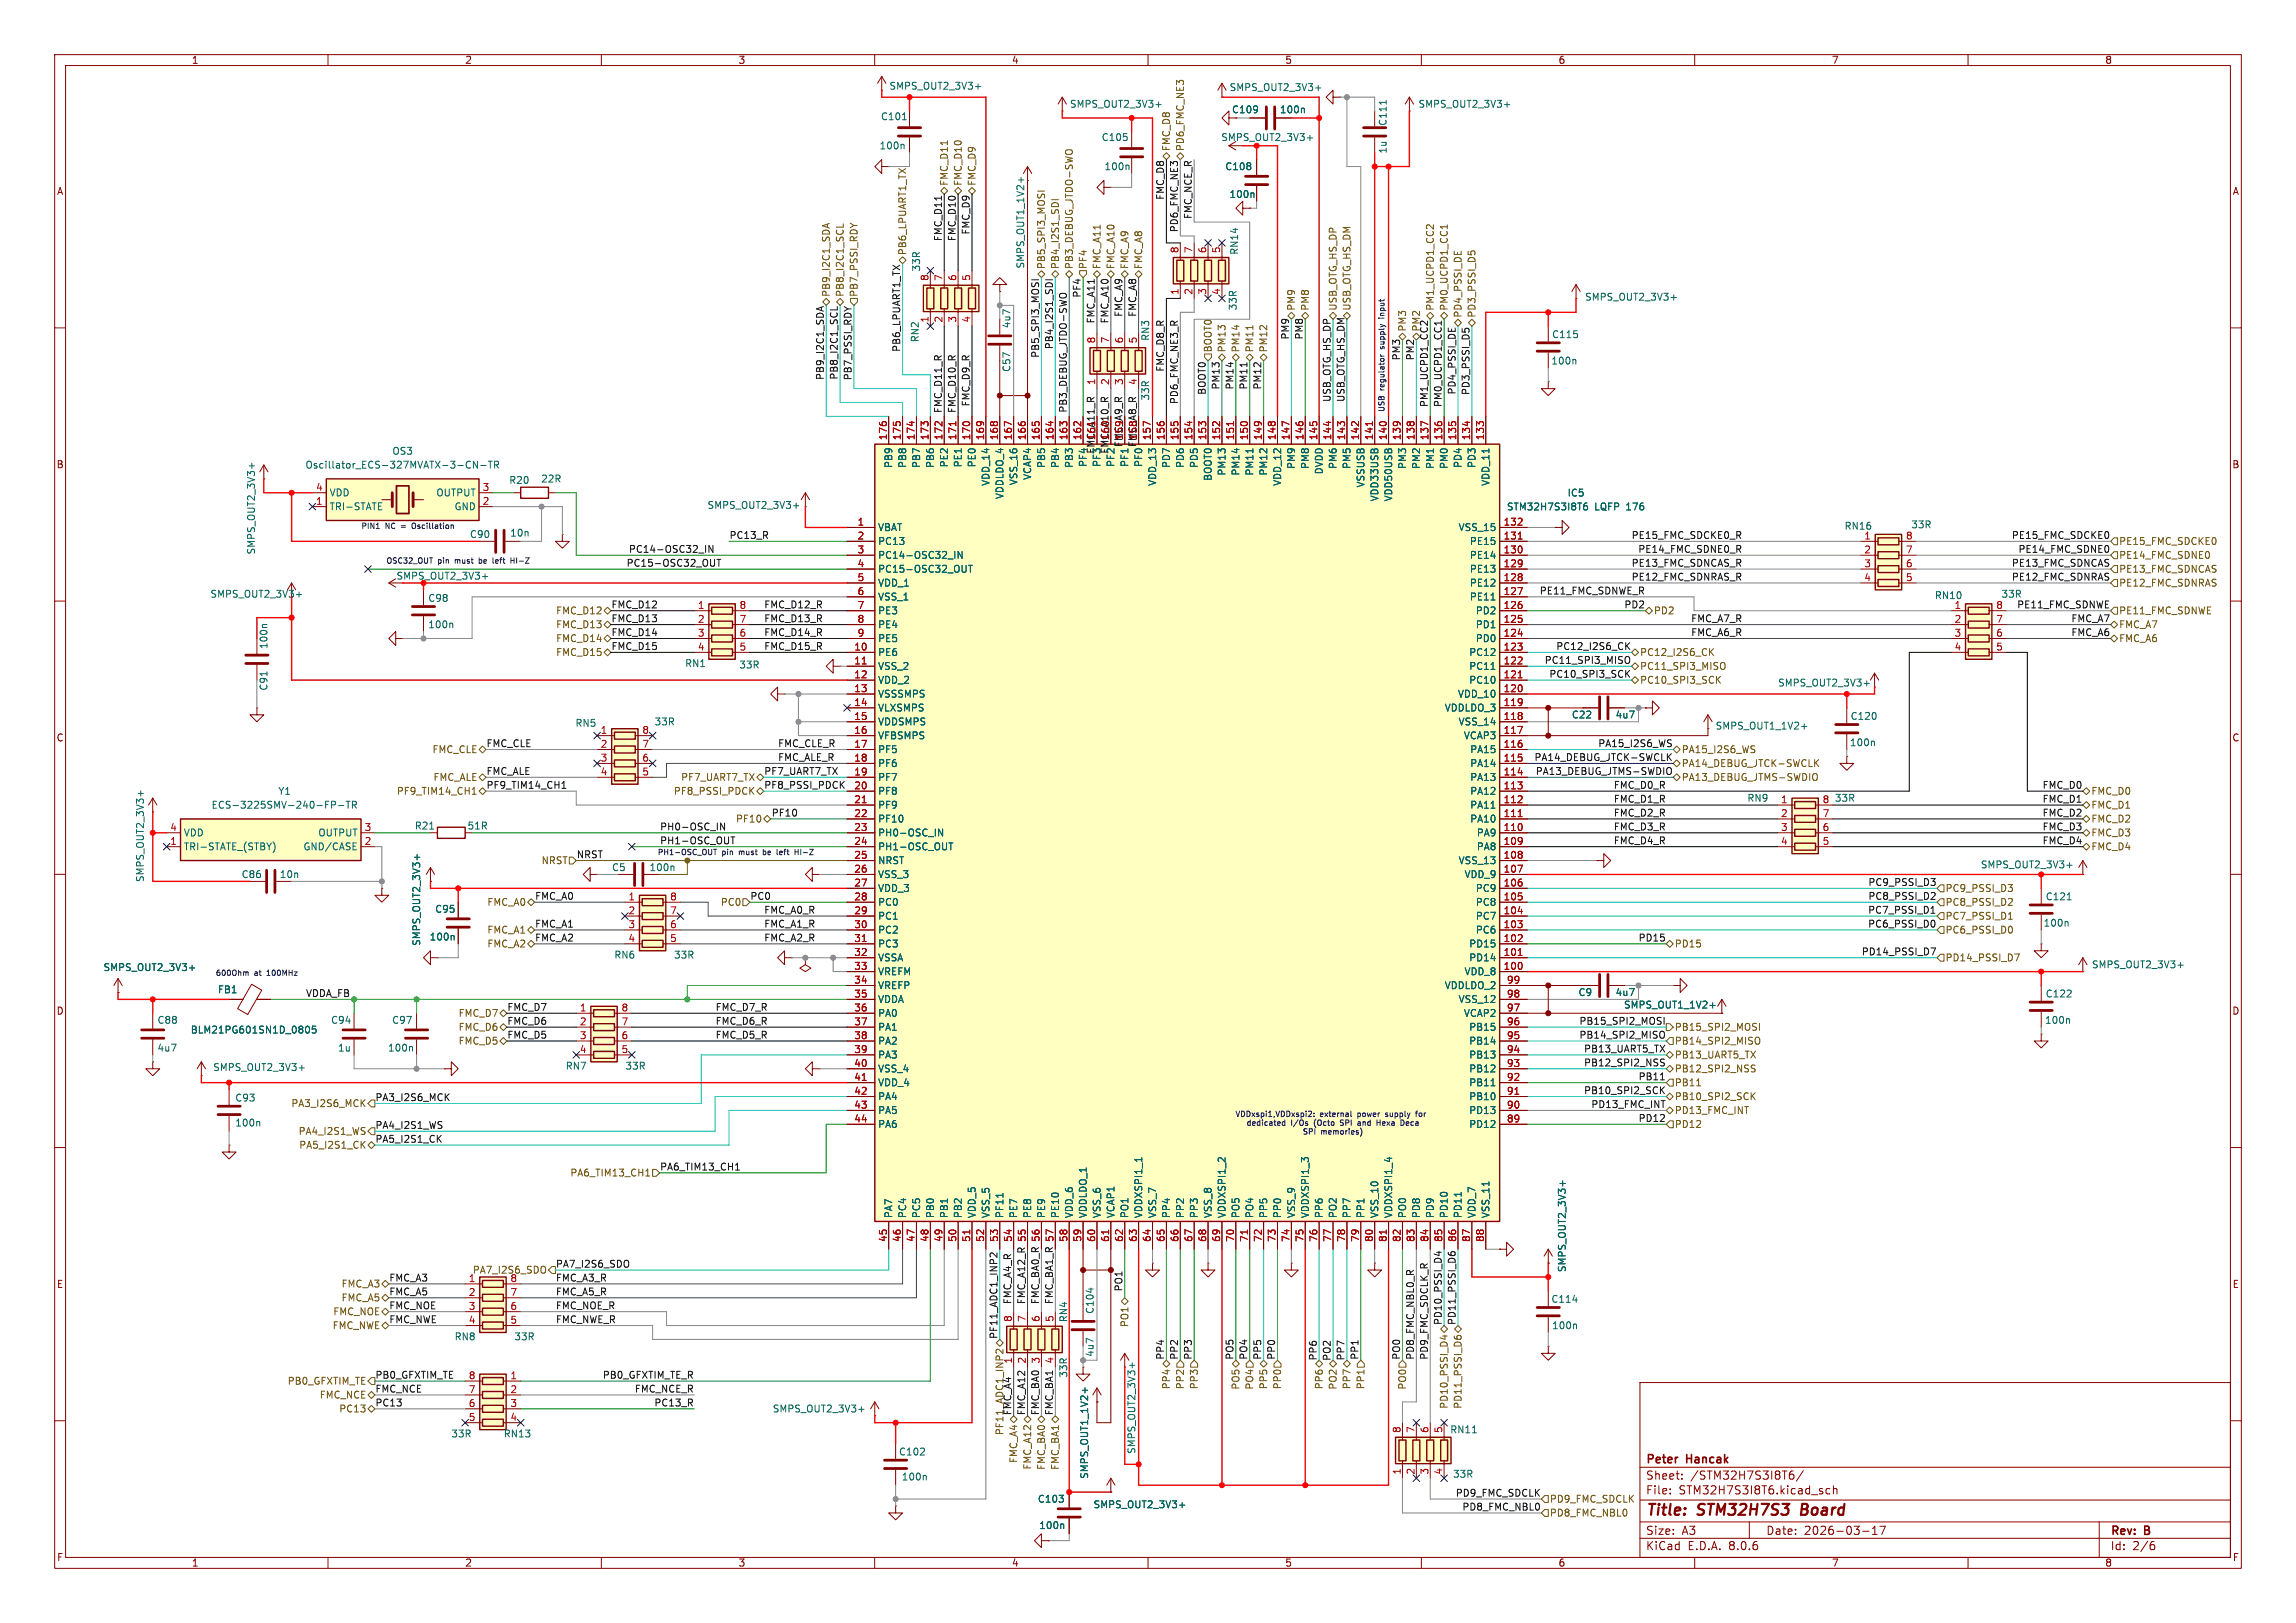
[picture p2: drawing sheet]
<svg xmlns="http://www.w3.org/2000/svg" width="420mm" height="297mm" viewBox="0 0 420 297" stroke-linecap="round" stroke-linejoin="round" font-family="sans-serif">
<defs><g id="words">
<g font-size="2.8" fill="#840000">
<text x="301" y="277.9">Title:</text>
<text x="310.6" y="277.9">STM32H7S3</text>
<text x="330.3" y="277.9">Board</text>
</g>
<g font-size="2.1" fill="#840000">
<text x="301" y="268.2">Peter</text>
<text x="308.6" y="268.2">Hancak</text>
<text x="301" y="273.7">File:</text>
<text x="301" y="271">Sheet:</text>
<text x="307.1" y="273.7">STM32H7S3I8T6.kicad_sch</text>
<text x="309.2" y="271">/STM32H7S3I8T6/</text>
<text x="301" y="281.1">Size:</text>
<text x="307.6" y="281.1">A3</text>
<text x="323" y="281.1">Date:</text>
<text x="330" y="281.1">2026-03-17</text>
<text x="386" y="281.3">Rev:</text>
<text x="392.4" y="281.3">B</text>
<text x="301" y="283.9">KiCad</text>
<text x="308.7" y="283.9">E.D.A.</text>
<text x="316.3" y="283.9">8.0.6</text>
<text x="386" y="283.9">Id:</text>
<text x="390.1" y="283.9">2/6</text>
</g>
<g font-size="1.8" fill="#840000">
<text x="35" y="11.9">1</text>
<text x="85" y="11.9">2</text>
<text x="135" y="11.9">3</text>
<text x="185" y="11.9">4</text>
<text x="235" y="11.9">5</text>
<text x="285" y="11.9">6</text>
<text x="335" y="11.9">7</text>
<text x="385" y="11.9">8</text>
<text x="10.3" y="35.9">A</text>
<text x="408.3" y="35.9">A</text>
<text x="10.3" y="85.9">B</text>
<text x="408.2" y="85.9">B</text>
<text x="10.3" y="135.9">C</text>
<text x="408.2" y="135.9">C</text>
<text x="10.3" y="185.9">D</text>
<text x="408.2" y="185.9">D</text>
<text x="10.3" y="235.9">E</text>
<text x="408.3" y="235.9">E</text>
<text x="10.3" y="285.9">F</text>
<text x="35" y="286.9">1</text>
<text x="85" y="286.9">2</text>
<text x="135" y="286.9">3</text>
<text x="185" y="286.9">4</text>
<text x="235" y="286.9">5</text>
<text x="285" y="286.9">6</text>
<text x="335" y="286.9">7</text>
<text x="385" y="286.9">8</text>
<text x="408.3" y="285.9">F</text>
</g>
<g font-size="1.8" fill="#006464">
<text x="162.6" y="16.6">SMPS_OUT2_3V3+</text>
<text x="224.8" y="16.9">SMPS_OUT2_3V3+</text>
<text x="161" y="22.2">C101</text>
<text x="195.6" y="19.9">SMPS_OUT2_3V3+</text>
<text x="225.3" y="20.9">C109</text>
<text x="234" y="20.9">100n</text>
<text x="253.8" y="23.1" transform="rotate(-90 253.8 23.1)">C111</text>
<text x="259.4" y="19.9">SMPS_OUT2_3V3+</text>
<text x="160.8" y="27.5">100n</text>
<text x="201.4" y="26">C105</text>
<text x="253.8" y="28.2" transform="rotate(-90 253.8 28.2)">1u</text>
<text x="201.9" y="31.3">100n</text>
<text x="224" y="31.3">C108</text>
<text x="224.8" y="36.4">100n</text>
<text x="226.7" y="46.7" transform="rotate(-90 226.7 46.7)">RN14</text>
<text x="168.5" y="49.8" transform="rotate(-90 168.5 49.8)">33R</text>
<text x="187.6" y="49.2" transform="rotate(-90 187.6 49.2)">SMPS_OUT1_1V2+</text>
<text x="226.4" y="56.9" transform="rotate(-90 226.4 56.9)">33R</text>
<text x="289.9" y="55.2">SMPS_OUT2_3V3+</text>
<text x="168.2" y="62.7" transform="rotate(-90 168.2 62.7)">RN2</text>
<text x="185" y="60.2" transform="rotate(-90 185 60.2)">4u7</text>
<text x="210.4" y="62.5" transform="rotate(-90 210.4 62.5)">RN3</text>
<text x="283.8" y="62.1">C115</text>
<text x="185" y="68.2" transform="rotate(-90 185 68.2)">C57</text>
<text x="283.7" y="66.9">100n</text>
<text x="210.4" y="73.4" transform="rotate(-90 210.4 73.4)">33R</text>
<text x="71.7" y="83.4">OS3</text>
<text x="55.8" y="86">Oscillator_ECS-327MVATX-3-CN-TR</text>
<text x="93" y="88.7">R20</text>
<text x="98.9" y="88.5">22R</text>
<text x="163.4" y="85.7" transform="rotate(-90 163.4 85.7)">PB9</text>
<text x="166" y="85.7" transform="rotate(-90 166 85.7)">PB8</text>
<text x="168.5" y="85.7" transform="rotate(-90 168.5 85.7)">PB7</text>
<text x="171" y="85.7" transform="rotate(-90 171 85.7)">PB6</text>
<text x="173.6" y="85.6" transform="rotate(-90 173.6 85.6)">PE2</text>
<text x="176.1" y="85.6" transform="rotate(-90 176.1 85.6)">PE1</text>
<text x="178.7" y="85.6" transform="rotate(-90 178.7 85.6)">PE0</text>
<text x="181.2" y="89" transform="rotate(-90 181.2 89)">VDD_14</text>
<text x="186.3" y="88.9" transform="rotate(-90 186.3 88.9)">VSS_16</text>
<text x="188.8" y="87.9" transform="rotate(-90 188.8 87.9)">VCAP4</text>
<text x="191.4" y="85.7" transform="rotate(-90 191.4 85.7)">PB5</text>
<text x="193.9" y="85.7" transform="rotate(-90 193.9 85.7)">PB4</text>
<text x="196.4" y="85.7" transform="rotate(-90 196.4 85.7)">PB3</text>
<text x="199" y="85.6" transform="rotate(-90 199 85.6)">PF4</text>
<text x="201.5" y="85.6" transform="rotate(-90 201.5 85.6)">PF3</text>
<text x="204.1" y="85.6" transform="rotate(-90 204.1 85.6)">PF2</text>
<text x="206.6" y="85.6" transform="rotate(-90 206.6 85.6)">PF1</text>
<text x="209.1" y="85.6" transform="rotate(-90 209.1 85.6)">PF0</text>
<text x="211.7" y="89" transform="rotate(-90 211.7 89)">VDD_13</text>
<text x="214.2" y="85.7" transform="rotate(-90 214.2 85.7)">PD7</text>
<text x="216.8" y="85.7" transform="rotate(-90 216.8 85.7)">PD6</text>
<text x="219.3" y="85.7" transform="rotate(-90 219.3 85.7)">PD5</text>
<text x="221.8" y="88.1" transform="rotate(-90 221.8 88.1)">BOOT0</text>
<text x="224.4" y="87.1" transform="rotate(-90 224.4 87.1)">PM13</text>
<text x="226.9" y="87.1" transform="rotate(-90 226.9 87.1)">PM14</text>
<text x="229.5" y="87.1" transform="rotate(-90 229.5 87.1)">PM11</text>
<text x="232" y="87.1" transform="rotate(-90 232 87.1)">PM12</text>
<text x="234.5" y="89" transform="rotate(-90 234.5 89)">VDD_12</text>
<text x="237.1" y="85.9" transform="rotate(-90 237.1 85.9)">PM9</text>
<text x="239.6" y="85.9" transform="rotate(-90 239.6 85.9)">PM8</text>
<text x="242.2" y="86.9" transform="rotate(-90 242.2 86.9)">DVDD</text>
<text x="244.7" y="85.9" transform="rotate(-90 244.7 85.9)">PM6</text>
<text x="247.2" y="85.9" transform="rotate(-90 247.2 85.9)">PM5</text>
<text x="249.8" y="89.3" transform="rotate(-90 249.8 89.3)">VSSUSB</text>
<text x="257.4" y="85.9" transform="rotate(-90 257.4 85.9)">PM3</text>
<text x="259.9" y="85.9" transform="rotate(-90 259.9 85.9)">PM2</text>
<text x="262.5" y="85.9" transform="rotate(-90 262.5 85.9)">PM1</text>
<text x="265" y="85.9" transform="rotate(-90 265 85.9)">PM0</text>
<text x="267.6" y="85.7" transform="rotate(-90 267.6 85.7)">PD4</text>
<text x="270.1" y="85.7" transform="rotate(-90 270.1 85.7)">PD3</text>
<text x="272.6" y="89" transform="rotate(-90 272.6 89)">VDD_11</text>
<text x="60.2" y="93.6">TRI-STATE</text>
<text x="60.2" y="91">VDD</text>
<text x="79.7" y="91">OUTPUT</text>
<text x="83" y="93.6">GND</text>
<text x="129.3" y="93.3">SMPS_OUT2_3V3+</text>
<text x="183.7" y="91.4" transform="rotate(-90 183.7 91.4)">VDDLDO_4</text>
<text x="252.3" y="91.8" transform="rotate(-90 252.3 91.8)">VDD33USB</text>
<text x="254.9" y="91.8" transform="rotate(-90 254.9 91.8)">VDD50USB</text>
<text x="275.5" y="93.6">STM32H7S3I8T6</text>
<text x="286.6" y="91.1">IC5</text>
<text x="291.7" y="93.6">LQFP</text>
<text x="297.6" y="93.6">176</text>
<text x="46.8" y="101.6" transform="rotate(-90 46.8 101.6)">SMPS_OUT2_3V3+</text>
<text x="85.9" y="98.7">C90</text>
<text x="93.2" y="98.4">10n</text>
<text x="160.5" y="97.4">VBAT</text>
<text x="160.5" y="99.9">PC13</text>
<text x="266.7" y="97.4">VSS_15</text>
<text x="268.8" y="99.9">PE15</text>
<text x="337.3" y="97.1">RN16</text>
<text x="349.5" y="96.9">33R</text>
<text x="72.4" y="106.3">SMPS_OUT2_3V3+</text>
<text x="160.5" y="102.5">PC14-OSC32_IN</text>
<text x="160.5" y="105">PC15-OSC32_OUT</text>
<text x="160.5" y="107.5">VDD_1</text>
<text x="268.8" y="107.5">PE12</text>
<text x="268.8" y="105">PE13</text>
<text x="268.8" y="102.5">PE14</text>
<text x="38.4" y="109.6">SMPS_OUT2_3V3+</text>
<text x="78.2" y="110.3">C98</text>
<text x="160.5" y="110.1">VSS_1</text>
<text x="160.5" y="112.6">PE3</text>
<text x="268.8" y="110.1">PE11</text>
<text x="269.9" y="112.6">PD2</text>
<text x="353.8" y="109.8">RN10</text>
<text x="49.1" y="118.9" transform="rotate(-90 49.1 118.9)">100n</text>
<text x="78.2" y="115.2">100n</text>
<text x="160.5" y="115.2">PE4</text>
<text x="160.5" y="117.7">PE5</text>
<text x="269.9" y="117.7">PD0</text>
<text x="269.9" y="115.2">PD1</text>
<text x="125.2" y="122.3">RN1</text>
<text x="135.1" y="122.5">33R</text>
<text x="160.5" y="120.2">PE6</text>
<text x="160.5" y="122.8">VSS_2</text>
<text x="160.5" y="125.3">VDD_2</text>
<text x="268.7" y="125.3">PC10</text>
<text x="268.7" y="122.8">PC11</text>
<text x="268.7" y="120.2">PC12</text>
<text x="325.2" y="125.8">SMPS_OUT2_3V3+</text>
<text x="49.1" y="126.5" transform="rotate(-90 49.1 126.5)">C91</text>
<text x="160.5" y="127.9">VSSSMPS</text>
<text x="160.5" y="130.4">VLXSMPS</text>
<text x="264.2" y="130.4">VDDLDO_3</text>
<text x="266.6" y="127.9">VDD_10</text>
<text x="287.4" y="131.7">C22</text>
<text x="295.4" y="131.7">4u7</text>
<text x="338.4" y="131.9">C120</text>
<text x="105.2" y="133.2">RN5</text>
<text x="119.6" y="132.9">33R</text>
<text x="160.5" y="132.9">VDDSMPS</text>
<text x="160.5" y="135.5">VFBSMPS</text>
<text x="266.7" y="132.9">VSS_14</text>
<text x="267.7" y="135.5">VCAP3</text>
<text x="313.7" y="133.7">SMPS_OUT1_1V2+</text>
<text x="338.3" y="136.8">100n</text>
<text x="160.5" y="138">PF5</text>
<text x="160.5" y="140.6">PF6</text>
<text x="160.5" y="143.1">PF7</text>
<text x="268.8" y="143.1">PA13</text>
<text x="268.8" y="140.6">PA14</text>
<text x="268.8" y="138">PA15</text>
<text x="38.6" y="148.2">ECS-3225SMV-240-FP-TR</text>
<text x="50.8" y="145.6">Y1</text>
<text x="160.5" y="145.6">PF8</text>
<text x="160.5" y="148.2">PF9</text>
<text x="268.8" y="148.2">PA11</text>
<text x="268.8" y="145.6">PA12</text>
<text x="319.5" y="146.9">RN9</text>
<text x="335.5" y="146.9">33R</text>
<text x="33.5" y="155.8">TRI-STATE_(STBY)</text>
<text x="33.5" y="153.3">VDD</text>
<text x="55.4" y="155.8">GND/CASE</text>
<text x="58.1" y="153.3">OUTPUT</text>
<text x="75.8" y="152">R21</text>
<text x="85.4" y="152">51R</text>
<text x="160.5" y="150.7">PF10</text>
<text x="160.5" y="153.3">PH0-OSC_IN</text>
<text x="160.5" y="155.8">PH1-OSC_OUT</text>
<text x="268.8" y="150.7">PA10</text>
<text x="270" y="155.8">PA8</text>
<text x="270" y="153.3">PA9</text>
<text x="26.5" y="161.5" transform="rotate(-90 26.5 161.5)">SMPS_OUT2_3V3+</text>
<text x="44.1" y="160.9">C86</text>
<text x="51.1" y="160.9">10n</text>
<text x="111.9" y="159.6">C5</text>
<text x="118.7" y="159.6">100n</text>
<text x="160.5" y="158.3">NRST</text>
<text x="160.5" y="160.9">VSS_3</text>
<text x="266.7" y="158.3">VSS_13</text>
<text x="267.8" y="160.9">VDD_9</text>
<text x="362.2" y="159.1">SMPS_OUT2_3V3+</text>
<text x="79.5" y="167.2">C95</text>
<text x="160.5" y="163.4">VDD_3</text>
<text x="160.5" y="166">PC0</text>
<text x="269.9" y="166">PC8</text>
<text x="269.9" y="163.4">PC9</text>
<text x="374.1" y="164.9">C121</text>
<text x="77.1" y="173.2" transform="rotate(-90 77.1 173.2)">SMPS_OUT2_3V3+</text>
<text x="78.5" y="172.3">100n</text>
<text x="160.5" y="168.5">PC1</text>
<text x="160.5" y="171">PC2</text>
<text x="160.5" y="173.6">PC3</text>
<text x="268.7" y="173.6">PD15</text>
<text x="269.9" y="171">PC6</text>
<text x="269.9" y="168.5">PC7</text>
<text x="373.7" y="169.8">100n</text>
<text x="18.8" y="177.9">SMPS_OUT2_3V3+</text>
<text x="112.3" y="175.6">RN6</text>
<text x="123.2" y="175.6">33R</text>
<text x="160.5" y="176.1">VSSA</text>
<text x="160.5" y="178.7">VREFM</text>
<text x="267.8" y="178.7">VDD_8</text>
<text x="268.7" y="176.1">PD14</text>
<text x="382.6" y="177.4">SMPS_OUT2_3V3+</text>
<text x="39.8" y="182">FB1</text>
<text x="160.5" y="181.2">VREFP</text>
<text x="160.5" y="183.7">VDDA</text>
<text x="264.2" y="181.2">VDDLDO_2</text>
<text x="266.7" y="183.7">VSS_12</text>
<text x="288.6" y="182.5">C9</text>
<text x="295.4" y="182.5">4u7</text>
<text x="297" y="184.8">SMPS_OUT1_1V2+</text>
<text x="374.1" y="182.7">C122</text>
<text x="28.7" y="187.6">C88</text>
<text x="34.8" y="189.3">BLM21PG601SN1D_0805</text>
<text x="60.5" y="187.6">C94</text>
<text x="71.6" y="187.6">C97</text>
<text x="160.5" y="186.3">PA0</text>
<text x="160.5" y="188.8">PA1</text>
<text x="160.5" y="191.4">PA2</text>
<text x="267.7" y="186.3">VCAP2</text>
<text x="268.7" y="191.4">PB14</text>
<text x="268.7" y="188.8">PB15</text>
<text x="374" y="187.6">100n</text>
<text x="28.7" y="192.6">4u7</text>
<text x="38.9" y="196.2">SMPS_OUT2_3V3+</text>
<text x="61.7" y="192.6">1u</text>
<text x="70.9" y="192.6">100n</text>
<text x="103.4" y="195.9">RN7</text>
<text x="114.3" y="195.9">33R</text>
<text x="160.5" y="193.9">PA3</text>
<text x="160.5" y="196.4">VSS_4</text>
<text x="268.7" y="196.4">PB12</text>
<text x="268.7" y="193.9">PB13</text>
<text x="42.9" y="201.8">C93</text>
<text x="160.5" y="199">VDD_4</text>
<text x="160.5" y="201.5">PA4</text>
<text x="268.7" y="201.5">PB10</text>
<text x="268.7" y="199">PB11</text>
<text x="42.9" y="206.3">100n</text>
<text x="160.5" y="204.1">PA5</text>
<text x="160.5" y="206.6">PA6</text>
<text x="268.7" y="206.6">PD12</text>
<text x="268.7" y="204.1">PD13</text>
<text x="163.4" y="223" transform="rotate(-90 163.4 223)">PA7</text>
<text x="166" y="223" transform="rotate(-90 166 223)">PC4</text>
<text x="168.5" y="223" transform="rotate(-90 168.5 223)">PC5</text>
<text x="171" y="223" transform="rotate(-90 171 223)">PB0</text>
<text x="173.6" y="223" transform="rotate(-90 173.6 223)">PB1</text>
<text x="176.1" y="223" transform="rotate(-90 176.1 223)">PB2</text>
<text x="178.7" y="223" transform="rotate(-90 178.7 223)">VDD_5</text>
<text x="181.2" y="223" transform="rotate(-90 181.2 223)">VSS_5</text>
<text x="183.7" y="223" transform="rotate(-90 183.7 223)">PF11</text>
<text x="186.3" y="223" transform="rotate(-90 186.3 223)">PE7</text>
<text x="188.8" y="223" transform="rotate(-90 188.8 223)">PE8</text>
<text x="191.4" y="223" transform="rotate(-90 191.4 223)">PE9</text>
<text x="193.9" y="223" transform="rotate(-90 193.9 223)">PE10</text>
<text x="196.4" y="223" transform="rotate(-90 196.4 223)">VDD_6</text>
<text x="199" y="223" transform="rotate(-90 199 223)">VDDLDO_1</text>
<text x="201.5" y="223" transform="rotate(-90 201.5 223)">VSS_6</text>
<text x="204.1" y="223" transform="rotate(-90 204.1 223)">VCAP1</text>
<text x="206.6" y="223" transform="rotate(-90 206.6 223)">PO1</text>
<text x="209.1" y="223" transform="rotate(-90 209.1 223)">VDDXSPI1_1</text>
<text x="211.7" y="223" transform="rotate(-90 211.7 223)">VSS_7</text>
<text x="214.2" y="223" transform="rotate(-90 214.2 223)">PP4</text>
<text x="216.8" y="223" transform="rotate(-90 216.8 223)">PP2</text>
<text x="219.3" y="223" transform="rotate(-90 219.3 223)">PP3</text>
<text x="221.8" y="223" transform="rotate(-90 221.8 223)">VSS_8</text>
<text x="224.4" y="223" transform="rotate(-90 224.4 223)">VDDXSPI1_2</text>
<text x="226.9" y="223" transform="rotate(-90 226.9 223)">PO5</text>
<text x="229.5" y="223" transform="rotate(-90 229.5 223)">PO4</text>
<text x="232" y="223" transform="rotate(-90 232 223)">PP5</text>
<text x="234.5" y="223" transform="rotate(-90 234.5 223)">PP0</text>
<text x="237.1" y="223" transform="rotate(-90 237.1 223)">VSS_9</text>
<text x="239.6" y="223" transform="rotate(-90 239.6 223)">VDDXSPI1_3</text>
<text x="242.2" y="223" transform="rotate(-90 242.2 223)">PP6</text>
<text x="244.7" y="223" transform="rotate(-90 244.7 223)">PO2</text>
<text x="247.2" y="223" transform="rotate(-90 247.2 223)">PP7</text>
<text x="249.8" y="223" transform="rotate(-90 249.8 223)">PP1</text>
<text x="252.3" y="223" transform="rotate(-90 252.3 223)">VSS_10</text>
<text x="254.9" y="223" transform="rotate(-90 254.9 223)">VDDXSPI1_4</text>
<text x="257.4" y="223" transform="rotate(-90 257.4 223)">PO0</text>
<text x="259.9" y="223" transform="rotate(-90 259.9 223)">PD8</text>
<text x="262.5" y="223" transform="rotate(-90 262.5 223)">PD9</text>
<text x="265" y="223" transform="rotate(-90 265 223)">PD10</text>
<text x="267.6" y="223" transform="rotate(-90 267.6 223)">PD11</text>
<text x="270.1" y="223" transform="rotate(-90 270.1 223)">VDD_7</text>
<text x="272.6" y="223" transform="rotate(-90 272.6 223)">VSS_11</text>
<text x="286.6" y="232.9" transform="rotate(-90 286.6 232.9)">SMPS_OUT2_3V3+</text>
<text x="283.7" y="238.6">C114</text>
<text x="83.1" y="245.5">RN8</text>
<text x="94" y="245.5">33R</text>
<text x="195.4" y="242.1" transform="rotate(-90 195.4 242.1)">RN4</text>
<text x="200.3" y="240.5" transform="rotate(-90 200.3 240.5)">C104</text>
<text x="283.8" y="243.4">100n</text>
<text x="200.3" y="248.4" transform="rotate(-90 200.3 248.4)">4u7</text>
<text x="195.4" y="252.2" transform="rotate(-90 195.4 252.2)">33R</text>
<text x="82.5" y="263.2">33R</text>
<text x="92" y="263.2">RN13</text>
<text x="141.3" y="258.7">SMPS_OUT2_3V3+</text>
<text x="265.2" y="262.5">RN11</text>
<text x="164.3" y="266.5">C102</text>
<text x="207.9" y="266.2" transform="rotate(-90 207.9 266.2)">SMPS_OUT2_3V3+</text>
<text x="164.9" y="271.1">100n</text>
<text x="189.7" y="275.2">C103</text>
<text x="199.2" y="270.7" transform="rotate(-90 199.2 270.7)">SMPS_OUT1_1V2+</text>
<text x="265.7" y="270.6">33R</text>
<text x="190" y="280">100n</text>
<text x="199.9" y="276.2">SMPS_OUT2_3V3+</text>
</g>
<g font-size="1.8" fill="#725600">
<text x="214.2" y="27.7" transform="rotate(-90 214.2 27.7)">FMC_D8</text>
<text x="216.8" y="27.7" transform="rotate(-90 216.8 27.7)">PD6_FMC_NE3</text>
<text x="173.6" y="34.1" transform="rotate(-90 173.6 34.1)">FMC_D11</text>
<text x="176.1" y="34.1" transform="rotate(-90 176.1 34.1)">FMC_D10</text>
<text x="178.7" y="34.1" transform="rotate(-90 178.7 34.1)">FMC_D9</text>
<text x="166" y="46.8" transform="rotate(-90 166 46.8)">PB6_LPUART1_TX</text>
<text x="191.4" y="49.3" transform="rotate(-90 191.4 49.3)">PB5_SPI3_MOSI</text>
<text x="193.9" y="49.3" transform="rotate(-90 193.9 49.3)">PB4_I2S1_SDI</text>
<text x="196.4" y="49.3" transform="rotate(-90 196.4 49.3)">PB3_DEBUG_JTDO-SWO</text>
<text x="199" y="49.3" transform="rotate(-90 199 49.3)">PF4</text>
<text x="201.5" y="49.3" transform="rotate(-90 201.5 49.3)">FMC_A11</text>
<text x="204.1" y="49.3" transform="rotate(-90 204.1 49.3)">FMC_A10</text>
<text x="206.6" y="49.3" transform="rotate(-90 206.6 49.3)">FMC_A9</text>
<text x="209.1" y="49.3" transform="rotate(-90 209.1 49.3)">FMC_A8</text>
<text x="152" y="54.4" transform="rotate(-90 152 54.4)">PB9_I2C1_SDA</text>
<text x="154.5" y="54.4" transform="rotate(-90 154.5 54.4)">PB8_I2C1_SCL</text>
<text x="157.1" y="54.4" transform="rotate(-90 157.1 54.4)">PB7_PSSI_RDY</text>
<text x="237.1" y="57" transform="rotate(-90 237.1 57)">PM9</text>
<text x="239.6" y="57" transform="rotate(-90 239.6 57)">PM8</text>
<text x="244.7" y="57" transform="rotate(-90 244.7 57)">USB_OTG_HS_DP</text>
<text x="247.2" y="57" transform="rotate(-90 247.2 57)">USB_OTG_HS_DM</text>
<text x="262.5" y="57" transform="rotate(-90 262.5 57)">PM1_UCPD1_CC2</text>
<text x="265" y="57" transform="rotate(-90 265 57)">PM0_UCPD1_CC1</text>
<text x="267.6" y="58.2" transform="rotate(-90 267.6 58.2)">PD4_PSSI_DE</text>
<text x="270.1" y="58.2" transform="rotate(-90 270.1 58.2)">PD3_PSSI_D5</text>
<text x="221.8" y="64.6" transform="rotate(-90 221.8 64.6)">BOOT0</text>
<text x="224.4" y="64.6" transform="rotate(-90 224.4 64.6)">PM13</text>
<text x="226.9" y="64.6" transform="rotate(-90 226.9 64.6)">PM14</text>
<text x="229.5" y="64.6" transform="rotate(-90 229.5 64.6)">PM11</text>
<text x="232" y="64.6" transform="rotate(-90 232 64.6)">PM12</text>
<text x="257.4" y="60.8" transform="rotate(-90 257.4 60.8)">PM3</text>
<text x="387.5" y="99.9">PE15_FMC_SDCKE0</text>
<text x="387.5" y="102.5">PE14_FMC_SDNE0</text>
<text x="387.5" y="107.5">PE12_FMC_SDNRAS</text>
<text x="387.5" y="105">PE13_FMC_SDNCAS</text>
<text x="101.6" y="112.6">FMC_D12</text>
<text x="302.5" y="112.6">PD2</text>
<text x="387.5" y="112.6">PE11_FMC_SDNWE</text>
<text x="101.6" y="115.2">FMC_D13</text>
<text x="101.6" y="117.7">FMC_D14</text>
<text x="387.5" y="115.2">FMC_A7</text>
<text x="387.5" y="117.7">FMC_A6</text>
<text x="101.6" y="120.2">FMC_D15</text>
<text x="299.9" y="122.8">PC11_SPI3_MISO</text>
<text x="299.9" y="125.3">PC10_SPI3_SCK</text>
<text x="299.9" y="120.2">PC12_I2S6_CK</text>
<text x="79" y="138">FMC_CLE</text>
<text x="79.2" y="143.1">FMC_ALE</text>
<text x="124.5" y="143.1">PF7_UART7_TX</text>
<text x="307.5" y="143.1">PA13_DEBUG_JTMS-SWDIO</text>
<text x="307.5" y="140.6">PA14_DEBUG_JTCK-SWCLK</text>
<text x="307.5" y="138">PA15_I2S6_WS</text>
<text x="72.5" y="145.6">PF9_TIM14_CH1</text>
<text x="123.2" y="145.6">PF8_PSSI_PDCK</text>
<text x="382.5" y="145.6">FMC_D0</text>
<text x="382.5" y="148.2">FMC_D1</text>
<text x="134.5" y="150.7">PF10</text>
<text x="382.5" y="153.3">FMC_D3</text>
<text x="382.5" y="150.7">FMC_D2</text>
<text x="382.5" y="155.8">FMC_D4</text>
<text x="99" y="158.3">NRST</text>
<text x="89.1" y="166">FMC_A0</text>
<text x="131.7" y="166">PC0</text>
<text x="355.8" y="166">PC8_PSSI_D2</text>
<text x="355.8" y="163.4">PC9_PSSI_D3</text>
<text x="89.1" y="171">FMC_A1</text>
<text x="89.1" y="173.6">FMC_A2</text>
<text x="306.3" y="173.6">PD15</text>
<text x="355.8" y="168.5">PC7_PSSI_D1</text>
<text x="355.8" y="171">PC6_PSSI_D0</text>
<text x="355.8" y="176.1">PD14_PSSI_D7</text>
<text x="83.8" y="186.3">FMC_D7</text>
<text x="83.8" y="188.8">FMC_D6</text>
<text x="83.8" y="191.4">FMC_D5</text>
<text x="306.3" y="191.4">PB14_SPI2_MISO</text>
<text x="306.3" y="188.8">PB15_SPI2_MOSI</text>
<text x="306.3" y="196.4">PB12_SPI2_NSS</text>
<text x="306.3" y="193.9">PB13_UART5_TX</text>
<text x="53.2" y="202.8">PA3_I2S6_MCK</text>
<text x="306.3" y="201.5">PB10_SPI2_SCK</text>
<text x="306.3" y="199">PB11</text>
<text x="54.5" y="207.9">PA4_I2S1_WS</text>
<text x="306.3" y="204.1">PD13_FMC_INT</text>
<text x="306.3" y="206.6">PD12</text>
<text x="54.6" y="210.4">PA5_I2S1_CK</text>
<text x="104.2" y="215.5">PA6_TIM13_CH1</text>
<text x="86.4" y="233.3">PA7_I2S6_SDO</text>
<text x="62.4" y="238.4">FMC_A5</text>
<text x="62.4" y="235.8">FMC_A3</text>
<text x="93.3" y="234.7">8</text>
<text x="60.7" y="243.4">FMC_NWE</text>
<text x="60.9" y="240.9">FMC_NOE</text>
<text x="206.6" y="243" transform="rotate(-90 206.6 243)">PO1</text>
<text x="52.5" y="253.6">PB0_GFXTIM_TE</text>
<text x="58.4" y="256.1">FMC_NCE</text>
<text x="214.2" y="254.3" transform="rotate(-90 214.2 254.3)">PP4</text>
<text x="216.8" y="254.3" transform="rotate(-90 216.8 254.3)">PP2</text>
<text x="219.3" y="254.3" transform="rotate(-90 219.3 254.3)">PP3</text>
<text x="226.9" y="254.4" transform="rotate(-90 226.9 254.4)">PO5</text>
<text x="229.5" y="254.4" transform="rotate(-90 229.5 254.4)">PO4</text>
<text x="232" y="254.3" transform="rotate(-90 232 254.3)">PP5</text>
<text x="234.5" y="254.3" transform="rotate(-90 234.5 254.3)">PP0</text>
<text x="242.2" y="254.3" transform="rotate(-90 242.2 254.3)">PP6</text>
<text x="244.7" y="254.4" transform="rotate(-90 244.7 254.4)">PO2</text>
<text x="247.2" y="254.3" transform="rotate(-90 247.2 254.3)">PP7</text>
<text x="249.8" y="254.3" transform="rotate(-90 249.8 254.3)">PP1</text>
<text x="257.4" y="254.4" transform="rotate(-90 257.4 254.4)">PO0</text>
<text x="265" y="257.9" transform="rotate(-90 265 257.9)">PD10_PSSI_D4</text>
<text x="267.6" y="257.9" transform="rotate(-90 267.6 257.9)">PD11_PSSI_D6</text>
<text x="62" y="258.7">PC13</text>
<text x="183.7" y="262.7" transform="rotate(-90 183.7 262.7)">PF11_ADC1_INP2</text>
<text x="186.3" y="267.8" transform="rotate(-90 186.3 267.8)">FMC_A4</text>
<text x="188.8" y="269" transform="rotate(-90 188.8 269)">FMC_A12</text>
<text x="191.4" y="269.1" transform="rotate(-90 191.4 269.1)">FMC_BA0</text>
<text x="193.9" y="269.1" transform="rotate(-90 193.9 269.1)">FMC_BA1</text>
<text x="283.4" y="275.2">PD9_FMC_SDCLK</text>
<text x="283.4" y="277.7">PD8_FMC_NBL0</text>
</g>
<text font-size="1.8" fill="#f00" x="223.3" y="26">SMPS_OUT2_3V3+</text>
<g font-size="1.8" fill="#0f0f0f">
<text x="213" y="36.7" transform="rotate(-90 213 36.7)">FMC_D8</text>
<text x="218.1" y="40.2" transform="rotate(-90 218.1 40.2)">FMC_NCE_R</text>
<text x="172.4" y="44.2" transform="rotate(-90 172.4 44.2)">FMC_D11</text>
<text x="174.9" y="44.2" transform="rotate(-90 174.9 44.2)">FMC_D10</text>
<text x="177.5" y="43" transform="rotate(-90 177.5 43)">FMC_D9</text>
<text x="215.6" y="42.6" transform="rotate(-90 215.6 42.6)">PD6_FMC_NE3</text>
<text x="197.8" y="54.6" transform="rotate(-90 197.8 54.6)">PF4</text>
<text x="200.3" y="59.3" transform="rotate(-90 200.3 59.3)">FMC_A11</text>
<text x="202.9" y="59.3" transform="rotate(-90 202.9 59.3)">FMC_A10</text>
<text x="205.4" y="58.1" transform="rotate(-90 205.4 58.1)">FMC_A9</text>
<text x="207.9" y="58.1" transform="rotate(-90 207.9 58.1)">FMC_A8</text>
<text x="164.8" y="64.5" transform="rotate(-90 164.8 64.5)">PB6_LPUART1_TX</text>
<text x="190.2" y="65.6" transform="rotate(-90 190.2 65.6)">PB5_SPI3_MOSI</text>
<text x="192.7" y="64" transform="rotate(-90 192.7 64)">PB4_I2S1_SDI</text>
<text x="235.9" y="62.2" transform="rotate(-90 235.9 62.2)">PM9</text>
<text x="238.4" y="62.2" transform="rotate(-90 238.4 62.2)">PM8</text>
<text x="259.9" y="60.8" transform="rotate(-90 259.9 60.8)">PM2</text>
<text x="150.8" y="69.6" transform="rotate(-90 150.8 69.6)">PB9_I2C1_SDA</text>
<text x="153.3" y="69.6" transform="rotate(-90 153.3 69.6)">PB8_I2C1_SCL</text>
<text x="155.9" y="69.7" transform="rotate(-90 155.9 69.7)">PB7_PSSI_RDY</text>
<text x="213" y="68.1" transform="rotate(-90 213 68.1)">FMC_D8_R</text>
<text x="223.2" y="71.4" transform="rotate(-90 223.2 71.4)">PM13</text>
<text x="225.7" y="71.4" transform="rotate(-90 225.7 71.4)">PM14</text>
<text x="228.3" y="71.4" transform="rotate(-90 228.3 71.4)">PM11</text>
<text x="230.8" y="71.4" transform="rotate(-90 230.8 71.4)">PM12</text>
<text x="256.2" y="66" transform="rotate(-90 256.2 66)">PM3</text>
<text x="258.7" y="66" transform="rotate(-90 258.7 66)">PM2</text>
<text x="172.4" y="75.7" transform="rotate(-90 172.4 75.7)">FMC_D11_R</text>
<text x="174.9" y="75.7" transform="rotate(-90 174.9 75.7)">FMC_D10_R</text>
<text x="177.5" y="74.5" transform="rotate(-90 177.5 74.5)">FMC_D9_R</text>
<text x="195.2" y="75.6" transform="rotate(-90 195.2 75.6)">PB3_DEBUG_JTDO-SWO</text>
<text x="215.6" y="74" transform="rotate(-90 215.6 74)">PD6_FMC_NE3_R</text>
<text x="220.6" y="72.4" transform="rotate(-90 220.6 72.4)">BOOT0</text>
<text x="243.5" y="73.7" transform="rotate(-90 243.5 73.7)">USB_OTG_HS_DP</text>
<text x="246" y="73.7" transform="rotate(-90 246 73.7)">USB_OTG_HS_DM</text>
<text x="261.3" y="74.6" transform="rotate(-90 261.3 74.6)">PM1_UCPD1_CC2</text>
<text x="263.8" y="74.6" transform="rotate(-90 263.8 74.6)">PM0_UCPD1_CC1</text>
<text x="266.3" y="72.3" transform="rotate(-90 266.3 72.3)">PD4_PSSI_DE</text>
<text x="268.9" y="72.4" transform="rotate(-90 268.9 72.4)">PD3_PSSI_D5</text>
<text x="202.9" y="83.1" transform="rotate(-90 202.9 83.1)">FMC_A10_R</text>
<text x="205.4" y="81.9" transform="rotate(-90 205.4 81.9)">FMC_A9_R</text>
<text x="207.9" y="81.9" transform="rotate(-90 207.9 81.9)">FMC_A8_R</text>
<text x="114.9" y="101.3">PC14-OSC32_IN</text>
<text x="133.3" y="98.7">PC13_R</text>
<text x="298.4" y="98.7">PE15_FMC_SDCKE0_R</text>
<text x="299.6" y="101.3">PE14_FMC_SDNE0_R</text>
<text x="367.9" y="98.7">PE15_FMC_SDCKE0</text>
<text x="369.1" y="101.3">PE14_FMC_SDNE0</text>
<text x="114.5" y="103.8">PC15-OSC32_OUT</text>
<text x="298.4" y="106.3">PE12_FMC_SDNRAS_R</text>
<text x="298.4" y="103.8">PE13_FMC_SDNCAS_R</text>
<text x="367.9" y="103.8">PE13_FMC_SDNCAS</text>
<text x="367.9" y="106.3">PE12_FMC_SDNRAS</text>
<text x="111.8" y="114">FMC_D13</text>
<text x="111.8" y="111.4">FMC_D12</text>
<text x="139.7" y="114">FMC_D13_R</text>
<text x="139.7" y="111.4">FMC_D12_R</text>
<text x="281.6" y="108.9">PE11_FMC_SDNWE_R</text>
<text x="297" y="111.4">PD2</text>
<text x="309.3" y="114">FMC_A7_R</text>
<text x="366" y="109.6">33R</text>
<text x="368.9" y="111.4">PE11_FMC_SDNWE</text>
<text x="378.8" y="114">FMC_A7</text>
<text x="111.8" y="116.5">FMC_D14</text>
<text x="111.8" y="119">FMC_D15</text>
<text x="139.7" y="116.5">FMC_D14_R</text>
<text x="139.7" y="119">FMC_D15_R</text>
<text x="284.6" y="119">PC12_I2S6_CK</text>
<text x="309.3" y="116.5">FMC_A6_R</text>
<text x="378.8" y="116.5">FMC_A6</text>
<text x="282.5" y="121.6">PC11_SPI3_MISO</text>
<text x="283.3" y="124.1">PC10_SPI3_SCK</text>
<text x="88.9" y="136.8">FMC_CLE</text>
<text x="142.2" y="136.8">FMC_CLE_R</text>
<text x="292.3" y="136.8">PA15_I2S6_WS</text>
<text x="88.9" y="141.9">FMC_ALE</text>
<text x="139.7" y="141.9">PF7_UART7_TX</text>
<text x="142.2" y="139.4">FMC_ALE_R</text>
<text x="280.6" y="139.4">PA14_DEBUG_JTCK-SWCLK</text>
<text x="280.8" y="141.9">PA13_DEBUG_JTMS-SWDIO</text>
<text x="88.9" y="144.4">PF9_TIM14_CH1</text>
<text x="139.7" y="144.4">PF8_PSSI_PDCK</text>
<text x="141.1" y="149.5">PF10</text>
<text x="295.1" y="144.4">FMC_D0_R</text>
<text x="295.1" y="149.5">FMC_D2_R</text>
<text x="295.1" y="147">FMC_D1_R</text>
<text x="373.5" y="144.4">FMC_D0</text>
<text x="373.5" y="147">FMC_D1</text>
<text x="373.5" y="149.5">FMC_D2</text>
<text x="120.6" y="152.1">PH0-OSC_IN</text>
<text x="295.1" y="154.6">FMC_D4_R</text>
<text x="295.1" y="152.1">FMC_D3_R</text>
<text x="373.5" y="152.1">FMC_D3</text>
<text x="373.5" y="154.6">FMC_D4</text>
<text x="105.4" y="157.1">NRST</text>
<text x="97.8" y="164.8">FMC_A0</text>
<text x="137.2" y="164.8">PC0</text>
<text x="139.7" y="167.3">FMC_A0_R</text>
<text x="341.6" y="167.3">PC7_PSSI_D1</text>
<text x="341.7" y="162.2">PC9_PSSI_D3</text>
<text x="341.7" y="164.8">PC8_PSSI_D2</text>
<text x="97.8" y="169.8">FMC_A1</text>
<text x="97.8" y="172.4">FMC_A2</text>
<text x="139.7" y="169.8">FMC_A1_R</text>
<text x="139.7" y="172.4">FMC_A2_R</text>
<text x="299.6" y="172.4">PD15</text>
<text x="341.6" y="169.8">PC6_PSSI_D0</text>
<text x="340.5" y="174.9">PD14_PSSI_D7</text>
<text x="55.9" y="182.5">VDDA_FB</text>
<text x="92.7" y="185.1">FMC_D7</text>
<text x="130.8" y="185.1">FMC_D7_R</text>
<text x="92.7" y="187.6">FMC_D6</text>
<text x="92.7" y="190.2">FMC_D5</text>
<text x="130.8" y="190.2">FMC_D5_R</text>
<text x="130.8" y="187.6">FMC_D6_R</text>
<text x="288.8" y="187.6">PB15_SPI2_MOSI</text>
<text x="288.8" y="190.2">PB14_SPI2_MISO</text>
<text x="289.7" y="192.7">PB13_UART5_TX</text>
<text x="289.7" y="195.2">PB12_SPI2_NSS</text>
<text x="299.6" y="197.8">PB11</text>
<text x="68.6" y="201.6">PA3_I2S6_MCK</text>
<text x="289.7" y="200.3">PB10_SPI2_SCK</text>
<text x="291" y="202.9">PD13_FMC_INT</text>
<text x="68.6" y="206.7">PA4_I2S1_WS</text>
<text x="68.6" y="209.2">PA5_I2S1_CK</text>
<text x="299.6" y="205.4">PD12</text>
<text x="120.6" y="214.3">PA6_TIM13_CH1</text>
<text x="101.6" y="232.1">PA7_I2S6_SDO</text>
<text x="71.1" y="237.1">FMC_A5</text>
<text x="71.1" y="239.7">FMC_NOE</text>
<text x="71.1" y="234.6">FMC_A3</text>
<text x="101.6" y="239.7">FMC_NOE_R</text>
<text x="101.6" y="234.6">FMC_A3_R</text>
<text x="101.6" y="237.1">FMC_A5_R</text>
<text x="185.1" y="238.8" transform="rotate(-90 185.1 238.8)">FMC_A4_R</text>
<text x="187.6" y="238.8" transform="rotate(-90 187.6 238.8)">FMC_A12_R 55</text>
<text x="190.2" y="238.8" transform="rotate(-90 190.2 238.8)">FMC_BA0_R 56</text>
<text x="192.7" y="238.8" transform="rotate(-90 192.7 238.8)">FMC_BA1_R 57</text>
<text x="205.4" y="236.4" transform="rotate(-90 205.4 236.4)">PO1</text>
<text x="71.1" y="242.2">FMC_NWE</text>
<text x="101.6" y="242.2">FMC_NWE_R</text>
<text x="182.5" y="245.1" transform="rotate(-90 182.5 245.1)">PF11_ADC1_INP2</text>
<text x="263.8" y="242.6" transform="rotate(-90 263.8 242.6)">PD10_PSSI_D4</text>
<text x="266.3" y="242.6" transform="rotate(-90 266.3 242.6)">PD11_PSSI_D6</text>
<text x="213" y="248.9" transform="rotate(-90 213 248.9)">PP4</text>
<text x="215.6" y="248.9" transform="rotate(-90 215.6 248.9)">PP2</text>
<text x="218.1" y="248.9" transform="rotate(-90 218.1 248.9)">PP3</text>
<text x="225.7" y="248.9" transform="rotate(-90 225.7 248.9)">PO5</text>
<text x="228.3" y="248.9" transform="rotate(-90 228.3 248.9)">PO4</text>
<text x="230.8" y="248.9" transform="rotate(-90 230.8 248.9)">PP5</text>
<text x="233.3" y="248.9" transform="rotate(-90 233.3 248.9)">PP0</text>
<text x="241" y="249.1" transform="rotate(-90 241 249.1)">PP6</text>
<text x="243.5" y="249.1" transform="rotate(-90 243.5 249.1)">PO2</text>
<text x="246" y="249.1" transform="rotate(-90 246 249.1)">PP7</text>
<text x="248.6" y="248.9" transform="rotate(-90 248.6 248.9)">PP1</text>
<text x="256.2" y="248.9" transform="rotate(-90 256.2 248.9)">PO0</text>
<text x="258.7" y="248.9" transform="rotate(-90 258.7 248.9)">PD8_FMC_NBL0_R</text>
<text x="261.3" y="248.9" transform="rotate(-90 261.3 248.9)">PD9_FMC_SDCLK_R</text>
<text x="68.6" y="257.5">PC13</text>
<text x="68.6" y="254.9">FMC_NCE</text>
<text x="68.6" y="252.4">PB0_GFXTIM_TE</text>
<text x="110.2" y="252.4">PB0_GFXTIM_TE_R</text>
<text x="116" y="254.9">FMC_NCE_R</text>
<text x="119.6" y="257.5">PC13_R</text>
<text x="185.1" y="259.1" transform="rotate(-90 185.1 259.1)">FMC_A4</text>
<text x="187.6" y="259.1" transform="rotate(-90 187.6 259.1)">FMC_A12</text>
<text x="190.2" y="259.1" transform="rotate(-90 190.2 259.1)">FMC_BA0</text>
<text x="192.7" y="259.1" transform="rotate(-90 192.7 259.1)">FMC_BA1</text>
<text x="266.2" y="274">PD9_FMC_SDCLK</text>
<text x="267.4" y="276.5">PD8_FMC_NBL0</text>
</g>
<g font-size="1.8" fill="#a90000">
<text x="215.6" y="46.4" transform="rotate(-90 215.6 46.4)">8</text>
<text x="218.2" y="46.4" transform="rotate(-90 218.2 46.4)">7</text>
<text x="220.7" y="46.4" transform="rotate(-90 220.7 46.4)">6</text>
<text x="223.3" y="46.4" transform="rotate(-90 223.3 46.4)">5</text>
<text x="169.9" y="51.5" transform="rotate(-90 169.9 51.5)">8</text>
<text x="172.5" y="51.5" transform="rotate(-90 172.5 51.5)">7</text>
<text x="175" y="51.5" transform="rotate(-90 175 51.5)">6</text>
<text x="177.5" y="51.5" transform="rotate(-90 177.5 51.5)">5</text>
<text x="169.9" y="59.1" transform="rotate(-90 169.9 59.1)">1</text>
<text x="172.5" y="59.1" transform="rotate(-90 172.5 59.1)">2</text>
<text x="175" y="59.1" transform="rotate(-90 175 59.1)">3</text>
<text x="177.5" y="59.1" transform="rotate(-90 177.5 59.1)">4</text>
<text x="215.6" y="54" transform="rotate(-90 215.6 54)">1</text>
<text x="218.2" y="54" transform="rotate(-90 218.2 54)">2</text>
<text x="220.7" y="54" transform="rotate(-90 220.7 54)">3</text>
<text x="223.3" y="54" transform="rotate(-90 223.3 54)">4</text>
<text x="200.4" y="62.9" transform="rotate(-90 200.4 62.9)">8</text>
<text x="202.9" y="62.9" transform="rotate(-90 202.9 62.9)">7</text>
<text x="205.5" y="62.9" transform="rotate(-90 205.5 62.9)">6</text>
<text x="208" y="62.9" transform="rotate(-90 208 62.9)">5</text>
<text x="200.4" y="70.6" transform="rotate(-90 200.4 70.6)">1</text>
<text x="202.9" y="70.6" transform="rotate(-90 202.9 70.6)">2</text>
<text x="205.5" y="70.6" transform="rotate(-90 205.5 70.6)">3</text>
<text x="208" y="70.6" transform="rotate(-90 208 70.6)">4</text>
<text x="162.3" y="80.7" transform="rotate(-90 162.3 80.7)">176</text>
<text x="164.8" y="80.7" transform="rotate(-90 164.8 80.7)">175</text>
<text x="167.4" y="80.7" transform="rotate(-90 167.4 80.7)">174</text>
<text x="169.9" y="80.7" transform="rotate(-90 169.9 80.7)">173</text>
<text x="172.5" y="80.7" transform="rotate(-90 172.5 80.7)">172</text>
<text x="175" y="80.7" transform="rotate(-90 175 80.7)">171</text>
<text x="177.5" y="80.7" transform="rotate(-90 177.5 80.7)">170</text>
<text x="180.1" y="80.7" transform="rotate(-90 180.1 80.7)">169</text>
<text x="182.6" y="80.7" transform="rotate(-90 182.6 80.7)">168</text>
<text x="185.2" y="80.7" transform="rotate(-90 185.2 80.7)">167</text>
<text x="187.7" y="80.7" transform="rotate(-90 187.7 80.7)">166</text>
<text x="190.2" y="80.7" transform="rotate(-90 190.2 80.7)">165</text>
<text x="192.8" y="80.7" transform="rotate(-90 192.8 80.7)">164</text>
<text x="195.3" y="80.7" transform="rotate(-90 195.3 80.7)">163</text>
<text x="197.9" y="80.7" transform="rotate(-90 197.9 80.7)">162</text>
<text x="200.3" y="83.1" transform="rotate(-90 200.3 83.1)">FMC_A11_R</text>
<text x="200.4" y="80.7" transform="rotate(-90 200.4 80.7)">161</text>
<text x="202.9" y="80.7" transform="rotate(-90 202.9 80.7)">160</text>
<text x="205.5" y="80.7" transform="rotate(-90 205.5 80.7)">159</text>
<text x="208" y="80.7" transform="rotate(-90 208 80.7)">158</text>
<text x="210.6" y="80.7" transform="rotate(-90 210.6 80.7)">157</text>
<text x="213.1" y="80.7" transform="rotate(-90 213.1 80.7)">156</text>
<text x="215.6" y="80.7" transform="rotate(-90 215.6 80.7)">155</text>
<text x="218.2" y="80.7" transform="rotate(-90 218.2 80.7)">154</text>
<text x="220.7" y="80.7" transform="rotate(-90 220.7 80.7)">153</text>
<text x="223.3" y="80.7" transform="rotate(-90 223.3 80.7)">152</text>
<text x="225.8" y="80.7" transform="rotate(-90 225.8 80.7)">151</text>
<text x="228.3" y="80.7" transform="rotate(-90 228.3 80.7)">150</text>
<text x="230.9" y="80.7" transform="rotate(-90 230.9 80.7)">149</text>
<text x="233.4" y="80.7" transform="rotate(-90 233.4 80.7)">148</text>
<text x="236" y="80.7" transform="rotate(-90 236 80.7)">147</text>
<text x="238.5" y="80.7" transform="rotate(-90 238.5 80.7)">146</text>
<text x="241" y="80.7" transform="rotate(-90 241 80.7)">145</text>
<text x="243.6" y="80.7" transform="rotate(-90 243.6 80.7)">144</text>
<text x="246.1" y="80.7" transform="rotate(-90 246.1 80.7)">143</text>
<text x="248.7" y="80.7" transform="rotate(-90 248.7 80.7)">142</text>
<text x="251.2" y="80.7" transform="rotate(-90 251.2 80.7)">141</text>
<text x="253.7" y="80.7" transform="rotate(-90 253.7 80.7)">140</text>
<text x="256.3" y="80.7" transform="rotate(-90 256.3 80.7)">139</text>
<text x="258.8" y="80.7" transform="rotate(-90 258.8 80.7)">138</text>
<text x="261.4" y="80.7" transform="rotate(-90 261.4 80.7)">137</text>
<text x="263.9" y="80.7" transform="rotate(-90 263.9 80.7)">136</text>
<text x="266.4" y="80.7" transform="rotate(-90 266.4 80.7)">135</text>
<text x="269" y="80.7" transform="rotate(-90 269 80.7)">134</text>
<text x="271.5" y="80.7" transform="rotate(-90 271.5 80.7)">133</text>
<text x="57.7" y="89.9">4</text>
<text x="88.2" y="89.9">3</text>
<text x="57.7" y="92.5">1</text>
<text x="88.2" y="92.5">2</text>
<text x="156.8" y="96.3">1</text>
<text x="156.8" y="98.8">2</text>
<text x="156.8" y="101.3">3</text>
<text x="274.9" y="101.3">130</text>
<text x="274.9" y="98.8">131</text>
<text x="274.9" y="96.3">132</text>
<text x="340.9" y="98.8">1</text>
<text x="340.9" y="101.3">2</text>
<text x="348.5" y="101.3">7</text>
<text x="348.5" y="98.8">8</text>
<text x="156.8" y="103.9">4</text>
<text x="156.8" y="106.4">5</text>
<text x="274.9" y="106.4">128</text>
<text x="274.9" y="103.9">129</text>
<text x="340.9" y="103.9">3</text>
<text x="340.9" y="106.4">4</text>
<text x="348.5" y="106.4">5</text>
<text x="348.5" y="103.9">6</text>
<text x="127.6" y="111.5">1</text>
<text x="135.2" y="111.5">8</text>
<text x="156.8" y="109">6</text>
<text x="156.8" y="111.5">7</text>
<text x="274.9" y="111.5">126</text>
<text x="274.9" y="109">127</text>
<text x="357.4" y="111.5">1</text>
<text x="365.1" y="111.5">8</text>
<text x="127.6" y="114">2</text>
<text x="127.6" y="116.6">3</text>
<text x="127.6" y="119.1">4</text>
<text x="135.2" y="119.1">5</text>
<text x="135.2" y="116.6">6</text>
<text x="135.2" y="114">7</text>
<text x="156.2" y="119.1">10</text>
<text x="156.8" y="114">8</text>
<text x="156.8" y="116.6">9</text>
<text x="274.9" y="119.1">123</text>
<text x="274.9" y="116.6">124</text>
<text x="274.9" y="114">125</text>
<text x="357.4" y="114">2</text>
<text x="357.4" y="116.6">3</text>
<text x="357.4" y="119.1">4</text>
<text x="365.1" y="119.1">5</text>
<text x="365.1" y="116.6">6</text>
<text x="365.1" y="114">7</text>
<text x="156.2" y="121.7">11</text>
<text x="156.2" y="124.2">12</text>
<text x="274.9" y="124.2">121</text>
<text x="274.9" y="121.7">122</text>
<text x="156.2" y="126.7">13</text>
<text x="156.2" y="129.3">14</text>
<text x="156.2" y="131.8">15</text>
<text x="274.9" y="131.8">118</text>
<text x="274.9" y="129.3">119</text>
<text x="274.9" y="126.7">120</text>
<text x="109.8" y="134.4">1</text>
<text x="109.8" y="136.9">2</text>
<text x="117.4" y="136.9">7</text>
<text x="117.4" y="134.4">8</text>
<text x="156.2" y="134.4">16</text>
<text x="156.2" y="136.9">17</text>
<text x="274.9" y="136.9">116</text>
<text x="274.9" y="134.4">117</text>
<text x="109.8" y="139.4">3</text>
<text x="109.8" y="142">4</text>
<text x="117.4" y="142">5</text>
<text x="117.4" y="139.4">6</text>
<text x="156.2" y="139.4">18</text>
<text x="156.2" y="142">19</text>
<text x="274.9" y="142">114</text>
<text x="274.9" y="139.4">115</text>
<text x="156.2" y="144.5">20</text>
<text x="156.2" y="147.1">21</text>
<text x="156.2" y="149.6">22</text>
<text x="274.9" y="149.6">111</text>
<text x="274.9" y="147.1">112</text>
<text x="274.9" y="144.5">113</text>
<text x="325.7" y="147.1">1</text>
<text x="325.7" y="149.6">2</text>
<text x="333.3" y="149.6">7</text>
<text x="333.3" y="147.1">8</text>
<text x="31" y="154.7">1</text>
<text x="31" y="152.1">4</text>
<text x="66.6" y="154.7">2</text>
<text x="66.6" y="152.1">3</text>
<text x="156.2" y="152.1">23</text>
<text x="156.2" y="154.7">24</text>
<text x="274.9" y="154.7">109</text>
<text x="274.9" y="152.1">110</text>
<text x="325.7" y="152.1">3</text>
<text x="325.7" y="154.7">4</text>
<text x="333.3" y="154.7">5</text>
<text x="333.3" y="152.1">6</text>
<text x="156.2" y="157.2">25</text>
<text x="156.2" y="159.8">26</text>
<text x="274.9" y="159.8">107</text>
<text x="274.9" y="157.2">108</text>
<text x="114.9" y="164.8">1</text>
<text x="114.9" y="167.4">2</text>
<text x="122.5" y="167.4">7</text>
<text x="122.5" y="164.8">8</text>
<text x="156.2" y="162.3">27</text>
<text x="156.2" y="164.8">28</text>
<text x="156.2" y="167.4">29</text>
<text x="274.9" y="167.4">104</text>
<text x="274.9" y="164.8">105</text>
<text x="274.9" y="162.3">106</text>
<text x="114.9" y="169.9">3</text>
<text x="114.9" y="172.5">4</text>
<text x="122.5" y="172.5">5</text>
<text x="122.5" y="169.9">6</text>
<text x="156.2" y="169.9">30</text>
<text x="156.2" y="172.5">31</text>
<text x="274.9" y="172.5">102</text>
<text x="274.9" y="169.9">103</text>
<text x="156.2" y="175">32</text>
<text x="156.2" y="177.5">33</text>
<text x="274.9" y="177.5">100</text>
<text x="274.9" y="175">101</text>
<text x="106" y="185.2">1</text>
<text x="113.6" y="185.2">8</text>
<text x="156.2" y="180.1">34</text>
<text x="156.2" y="182.6">35</text>
<text x="156.2" y="185.2">36</text>
<text x="275.5" y="185.2">97</text>
<text x="275.5" y="182.6">98</text>
<text x="275.5" y="180.1">99</text>
<text x="106" y="187.7">2</text>
<text x="106" y="190.2">3</text>
<text x="113.6" y="190.2">6</text>
<text x="113.6" y="187.7">7</text>
<text x="156.2" y="187.7">37</text>
<text x="156.2" y="190.2">38</text>
<text x="275.5" y="190.2">95</text>
<text x="275.5" y="187.7">96</text>
<text x="106" y="192.8">4</text>
<text x="113.6" y="192.8">5</text>
<text x="156.2" y="192.8">39</text>
<text x="156.2" y="195.3">40</text>
<text x="156.2" y="197.9">41</text>
<text x="275.5" y="197.9">92</text>
<text x="275.5" y="195.3">93</text>
<text x="275.5" y="192.8">94</text>
<text x="156.2" y="200.4">42</text>
<text x="156.2" y="202.9">43</text>
<text x="275.5" y="202.9">90</text>
<text x="275.5" y="200.4">91</text>
<text x="156.2" y="205.5">44</text>
<text x="275.5" y="205.5">89</text>
<text x="162.3" y="227.4" transform="rotate(-90 162.3 227.4)">45</text>
<text x="164.8" y="227.4" transform="rotate(-90 164.8 227.4)">46</text>
<text x="167.4" y="227.4" transform="rotate(-90 167.4 227.4)">47</text>
<text x="169.9" y="227.4" transform="rotate(-90 169.9 227.4)">48</text>
<text x="172.5" y="227.4" transform="rotate(-90 172.5 227.4)">49</text>
<text x="175" y="227.4" transform="rotate(-90 175 227.4)">50</text>
<text x="177.5" y="227.4" transform="rotate(-90 177.5 227.4)">51</text>
<text x="180.1" y="227.4" transform="rotate(-90 180.1 227.4)">52</text>
<text x="182.6" y="227.4" transform="rotate(-90 182.6 227.4)">53</text>
<text x="185.2" y="227.4" transform="rotate(-90 185.2 227.4)">54</text>
<text x="187.7" y="227.4" transform="rotate(-90 187.7 227.4)">55</text>
<text x="190.2" y="227.4" transform="rotate(-90 190.2 227.4)">56</text>
<text x="192.8" y="227.4" transform="rotate(-90 192.8 227.4)">57</text>
<text x="195.3" y="227.4" transform="rotate(-90 195.3 227.4)">58</text>
<text x="197.9" y="227.4" transform="rotate(-90 197.9 227.4)">59</text>
<text x="200.4" y="227.4" transform="rotate(-90 200.4 227.4)">60</text>
<text x="202.9" y="227.4" transform="rotate(-90 202.9 227.4)">61</text>
<text x="205.5" y="227.4" transform="rotate(-90 205.5 227.4)">62</text>
<text x="208" y="227.4" transform="rotate(-90 208 227.4)">63</text>
<text x="210.6" y="227.4" transform="rotate(-90 210.6 227.4)">64</text>
<text x="213.1" y="227.4" transform="rotate(-90 213.1 227.4)">65</text>
<text x="215.6" y="227.4" transform="rotate(-90 215.6 227.4)">66</text>
<text x="218.2" y="227.4" transform="rotate(-90 218.2 227.4)">67</text>
<text x="220.7" y="227.4" transform="rotate(-90 220.7 227.4)">68</text>
<text x="223.3" y="227.4" transform="rotate(-90 223.3 227.4)">69</text>
<text x="225.8" y="227.4" transform="rotate(-90 225.8 227.4)">70</text>
<text x="228.3" y="227.4" transform="rotate(-90 228.3 227.4)">71</text>
<text x="230.9" y="227.4" transform="rotate(-90 230.9 227.4)">72</text>
<text x="233.4" y="227.4" transform="rotate(-90 233.4 227.4)">73</text>
<text x="236" y="227.4" transform="rotate(-90 236 227.4)">74</text>
<text x="238.5" y="227.4" transform="rotate(-90 238.5 227.4)">75</text>
<text x="241" y="227.4" transform="rotate(-90 241 227.4)">76</text>
<text x="243.6" y="227.4" transform="rotate(-90 243.6 227.4)">77</text>
<text x="246.1" y="227.4" transform="rotate(-90 246.1 227.4)">78</text>
<text x="248.7" y="227.4" transform="rotate(-90 248.7 227.4)">79</text>
<text x="251.2" y="227.4" transform="rotate(-90 251.2 227.4)">80</text>
<text x="253.7" y="227.4" transform="rotate(-90 253.7 227.4)">81</text>
<text x="256.3" y="227.4" transform="rotate(-90 256.3 227.4)">82</text>
<text x="258.8" y="227.4" transform="rotate(-90 258.8 227.4)">83</text>
<text x="261.4" y="227.4" transform="rotate(-90 261.4 227.4)">84</text>
<text x="263.9" y="227.4" transform="rotate(-90 263.9 227.4)">85</text>
<text x="266.4" y="227.4" transform="rotate(-90 266.4 227.4)">86</text>
<text x="269" y="227.4" transform="rotate(-90 269 227.4)">87</text>
<text x="271.5" y="227.4" transform="rotate(-90 271.5 227.4)">88</text>
<text x="85.7" y="234.7">1</text>
<text x="85.7" y="237.2">2</text>
<text x="85.7" y="239.8">3</text>
<text x="93.3" y="239.8">6</text>
<text x="93.3" y="237.2">7</text>
<text x="85.7" y="242.3">4</text>
<text x="93.3" y="242.3">5</text>
<text x="185.2" y="242" transform="rotate(-90 185.2 242)">8</text>
<text x="187.7" y="242" transform="rotate(-90 187.7 242)">7</text>
<text x="190.2" y="242" transform="rotate(-90 190.2 242)">6</text>
<text x="192.8" y="242" transform="rotate(-90 192.8 242)">5</text>
<text x="185.2" y="249.6" transform="rotate(-90 185.2 249.6)">1</text>
<text x="187.7" y="249.6" transform="rotate(-90 187.7 249.6)">2</text>
<text x="190.2" y="249.6" transform="rotate(-90 190.2 249.6)">3</text>
<text x="192.8" y="249.6" transform="rotate(-90 192.8 249.6)">4</text>
<text x="85.7" y="257.6">6</text>
<text x="85.7" y="255">7</text>
<text x="85.7" y="252.5">8</text>
<text x="93.3" y="252.5">1</text>
<text x="93.3" y="255">2</text>
<text x="93.3" y="257.6">3</text>
<text x="85.7" y="260.1">5</text>
<text x="93.3" y="260.1">4</text>
<text x="256.3" y="262.3" transform="rotate(-90 256.3 262.3)">8</text>
<text x="258.8" y="262.3" transform="rotate(-90 258.8 262.3)">7</text>
<text x="261.4" y="262.3" transform="rotate(-90 261.4 262.3)">6</text>
<text x="263.9" y="262.3" transform="rotate(-90 263.9 262.3)">5</text>
<text x="256.3" y="269.9" transform="rotate(-90 256.3 269.9)">1</text>
<text x="258.8" y="269.9" transform="rotate(-90 258.8 269.9)">2</text>
<text x="261.4" y="269.9" transform="rotate(-90 261.4 269.9)">3</text>
<text x="263.9" y="269.9" transform="rotate(-90 263.9 269.9)">4</text>
</g>
<text font-size="1.8" fill="#0000c2" x="120.6" y="154.6">PH1-OSC_OUT</text>
<g font-size="1.4" fill="#0000c2">
<text x="253.5" y="57.8" transform="rotate(-90 253.5 57.8)">input</text>
<text x="253.5" y="63.6" transform="rotate(-90 253.5 63.6)">supply</text>
<text x="253.5" y="71.5" transform="rotate(-90 253.5 71.5)">regulator</text>
<text x="253.5" y="75.5" transform="rotate(-90 253.5 75.5)">USB</text>
<text x="66" y="97">PIN1</text>
<text x="70.5" y="97">NC =</text>
<text x="75.6" y="97">Oscillation</text>
<text x="70.6" y="103.3">OSC32_OUT</text>
<text x="80.1" y="103.3">pin</text>
<text x="83.4" y="103.3">must</text>
<text x="88.1" y="103.3">be</text>
<text x="90.8" y="103.3">left</text>
<text x="94.4" y="103.3">HI-Z</text>
<text x="120.2" y="156.7">PH1-OSC_OUT</text>
<text x="132.1" y="156.7">pin</text>
<text x="135.4" y="156.7">must</text>
<text x="140" y="156.7">be</text>
<text x="142.8" y="156.7">left</text>
<text x="146.3" y="156.7">HI-Z</text>
<text x="39.4" y="178.8">600Ohm</text>
<text x="46.5" y="178.8">at</text>
<text x="49" y="178.8">100MHz</text>
<text x="225.9" y="204.6">VDDxspi1,VDDxspi2:</text>
<text x="227.9" y="206.2">dedicated</text>
<text x="236.2" y="206.2">I/Os</text>
<text x="238.2" y="207.8">SPI</text>
<text x="240.6" y="206.2">(Octo</text>
<text x="241.5" y="204.6">external</text>
<text x="241.6" y="207.8">memories)</text>
<text x="245.6" y="206.2">SPI</text>
<text x="248.5" y="204.6">power</text>
<text x="249.1" y="206.2">and</text>
<text x="252.8" y="206.2">Hexa</text>
<text x="253.9" y="204.6">supply</text>
<text x="257.4" y="206.2">Deca</text>
<text x="259.7" y="204.6">for</text>
</g>
</g></defs>
<g fill="none" stroke="#840000" stroke-width=".18">
<path d="M10 10h400v277h-400zM12 12h396v273h-396zM60 10v2M110 10v2M160 10v2M210 10v2M260 10v2M310 10v2M360 10v2M10 60h2M408 60h2M10 110h2"/>
<path d="M408 110h2M10 160h2M408 160h2M10 210h2M408 210h2M10 260h2M300 253h108v32h-108zM408 260h2M300 278.5h108M300 274.5h108M300 268.5h108M305.5 273.2v.2"/>
<path d="M305.5 272.5v.1M307.7 270.5v.2M307.7 269.8v.1M320 278.5v3M328 269.2a.59 .59 0 0 0-.7 .6v.6l.1 .2 .5 .1 .2-.2 .1-.5-.2-.2h-.4l-.3 .2M329.9 269.1l-1.3 1.9M334.7 272.5l-.4-.1-.3 .3v.4l.2 .2h.5M335.4 272.5l.2-.1 .3 .1 .1 .9M335.4 271.9v1.5M342.5 279.7l.4-.4v1.5M343.9 279.3h1l-.7 1.5M384 278.5v6.5"/>
<path d="M60 285v2M110 285v2M160 285v2M210 285v2M260 285v2M300 281.5h108M310 285v2M340.7 280.2h1.2M342.5 280.8h.9M360 285v2M393.6 282.7h.3l.3 .2-.1 .5-.5 .2M394 282.1l-.4 .1"/>
</g>
<path d="M329.7 275.2l-.3 2h.8" fill="none" stroke="#840000" stroke-width=".4"/>
<path d="M33 149.9h33v7.6h-33z" fill="#ffffc2"/>
<path d="M33 149.9h33v7.6h-33z" fill="none" stroke="#840000" stroke-width=".25"/>
<path d="M27.9 148.6h.1M27.9 146.1l.8 1.2M27.9 146.1v2.5M27.9 146.1l-.7 1.2M30.5 154.9h2.5M30.5 152.4h2.5M66 154.9h2.6M66 152.4h2.6M41.9 182.9h2.5M46 180.1l1.9 1.1-2.6 4.4-1.8-1zM46.9 182.9h2.6" fill="none" stroke="#840000" stroke-width=".18"/>
<path d="M25.7 144.7v1M50 154.1a1.46 1.46 0 0 1 0 1.9M60.7 147.3l.6-.1 .1-.1-.1-.3-.6-.2v1.3M61.9 147.4h1M63.3 146.6h.7M63.7 146.6v1.3M64.5 147.3l.6-.1 .1-.1-.1-.3-.6-.2v1.3M64.6 155.5h.6M64.6 154.2h.6M64.8 147.3l.4 .6M56.1 187.8h.1a.68 .68 0 0 1 .4 .6 .68 .68 0 0 1-.4 .6h-.1M57.8 187.8h-.6l-.1 .6 .2-.1h.4l.1 .2v.4l-.2 .1-.5-.1" fill="none" stroke="#006464" stroke-width=".18"/>
<path d="M111.9 133.4h4.8v10.1h-4.8z" fill="#ffffc2"/>
<path d="M111.9 133.4h4.8v10.1h-4.8zM112.4 134h3.8v1.3h-3.8zM112.4 136.5h3.8v1.3h-3.8zM112.4 139.1h3.8v1.2h-3.8zM112.4 141.6h3.8v1.3h-3.8z" fill="none" stroke="#840000" stroke-width=".25"/>
<g fill="none" stroke="#840000" stroke-width=".18">
<path d="M109.2 134.6h3.2M109.2 137.2h3.2M109.2 139.7h3.2M116.2 134.6h3.2M116.2 137.2h3.2M116.2 139.7h3.2M109.2 142.2h3.2M116.2 142.2h3.2M21.6 179.1l.8 1.2M21.6 179.1v2.5M21.6 179.1l-.8 1.2M45.7 161.3h2.8"/>
<path d="M50.5 161.3h2.8M69.8 162.6v1.2h-1.2l1.2 1.3 1.3-1.3h-1.3M69.8 162.6h.1M78.7 175.3v1.2l-1.2-1.2 1.2-1.3v1.3h1.3M80 175.3h.1M83.8 165.1v2.8M83.8 169.9v2.8M21.6 181.6h.1M27.9 194.3v1.3h1.3l-1.3 1.3-1.2-1.3h1.2M27.9 194.3h.1M27.9 185.4v2.8M27.9 190.2v2.8"/>
<path d="M36.8 196.9h.1M36.8 194.3l.8 1.3M36.8 194.3v2.6M36.8 194.3l-.7 1.3M41.9 199.4v2.8M64.8 185.4v2.8M64.8 190.2v2.8M76.2 185.4v2.8M76.2 190.2v2.8M81.3 195.6h1.2v-1.3l1.3 1.3-1.3 1.3v-1.3M81.3 195.6h.1M41.9 209.6v1.2h-1.3l1.3 1.3 1.3-1.3h-1.3"/>
<path d="M41.9 209.6h.1M41.9 204.2v2.8M236.2 231.1v1.3h-1.3l1.3 1.3 1.3-1.3h-1.3M236.2 231.1h.1M251.5 231.1v1.3h-1.3l1.3 1.3 1.2-1.3h-1.2M251.5 231.1h.1M274.3 228.6h1.3v1.3l1.3-1.3-1.3-1.3v1.3M274.3 228.6h.1M283.2 231.1h.1M283.2 228.6l.8 1.3M283.2 228.6v2.5M283.2 228.6l-.8 1.3"/>
</g>
<path d="M48.8 159.3v4M50.3 159.3v4M81.8 169.7h4.1M81.8 168.1h4.1M25.9 190h4.1M25.9 188.5h4.1M62.7 190h4.1M62.7 188.5h4.1M74.2 190h4M74.2 188.5h4M39.9 204h4M39.9 202.4h4" fill="none" stroke="#840000" stroke-width=".51"/>
<path d="M34.7 177.1h.9M82.9 171.2l.2 .2v.6M54.7 195.4h1M75.3 191.5l.2 .2v.6M47.3 205.2l.2 .2v.7M285.8 216.1v1" fill="none" stroke="#006464" stroke-width=".18"/>
<path d="M160 81.3h114.3v142.2h-114.3z" fill="#ffffc2"/>
<path d="M160 81.3h114.3v142.2h-114.3zM80 151.4h5.1v2h-5.1z" fill="none" stroke="#840000" stroke-width=".25"/>
<g fill="none" stroke="#840000" stroke-width=".18">
<path d="M162.6 76.2v5.1M165.1 76.2v5.1M167.6 76.2v5.1M170.2 76.2v5.1M172.7 76.2v5.1M175.3 76.2v5.1M177.8 76.2v5.1M180.3 76.2v5.1M182.9 76.2v5.1M185.4 76.2v5.1M188 76.2v5.1M190.5 76.2v5.1"/>
<path d="M193 76.2v5.1M195.6 76.2v5.1M198.1 76.2v5.1M200.7 76.2v5.1M203.2 76.2v5.1M205.7 76.2v5.1M208.3 76.2v5.1M210.8 76.2v5.1M213.4 76.2v5.1M215.9 76.2v5.1M218.4 76.2v5.1M221 76.2v5.1"/>
<path d="M223.5 76.2v5.1M226.1 76.2v5.1M228.6 76.2v5.1M231.1 76.2v5.1M233.7 76.2v5.1M236.2 76.2v5.1M238.8 76.2v5.1M241.3 76.2v5.1M243.8 76.2v5.1M246.4 76.2v5.1M248.9 76.2v5.1M251.5 76.2v5.1"/>
<path d="M254 76.2v5.1M256.5 76.2v5.1M259.1 76.2v5.1M261.6 76.2v5.1M264.2 76.2v5.1M266.7 76.2v5.1M269.2 76.2v5.1M271.8 76.2v5.1M154.9 96.5h5.1M154.9 99.1h5.1M274.3 96.5h5.1M274.3 99.1h5.1"/>
<path d="M284.5 96.5h1.2v1.3l1.3-1.3-1.3-1.2v1.2M284.5 96.5h.1M154.9 119.4h5.1M154.9 116.8h5.1M154.9 114.3h5.1M154.9 111.8h5.1M154.9 109.2h5.1M154.9 106.7h5.1M154.9 104.1h5.1M154.9 101.6h5.1M274.3 119.4h5.1M274.3 116.8h5.1"/>
<path d="M274.3 114.3h5.1M274.3 111.8h5.1M274.3 109.2h5.1M274.3 106.7h5.1M274.3 104.1h5.1M274.3 101.6h5.1M154.9 121.9h5.1M154.9 139.7h5.1M154.9 137.2h5.1M154.9 134.6h5.1M154.9 132.1h5.1M154.9 129.5h5.1"/>
<path d="M154.9 124.5h5.1M154.9 127h5.1M274.3 121.9h5.1M274.3 139.7h5.1M274.3 137.2h5.1M274.3 134.6h5.1M274.3 132.1h5.1M274.3 129.5h5.1M274.3 124.5h5.1M274.3 127h5.1M289.6 129.5h2.8M294.4 129.5h2.8"/>
<path d="M301 129.5h1.3v-1.2l1.2 1.2-1.2 1.3v-1.3M301 129.5h.1M78.7 152.4h1.3M78.7 158.8l.8 1.2M78.7 158.8v2.5M78.7 158.8l-.7 1.2M154.9 157.5h5.1M154.9 154.9h5.1M154.9 152.4h5.1M154.9 149.9h5.1M154.9 147.3h5.1M154.9 144.8h5.1"/>
<path d="M154.9 142.2h5.1M274.3 157.5h5.1M274.3 154.9h5.1M274.3 152.4h5.1M274.3 149.9h5.1M274.3 147.3h5.1M274.3 144.8h5.1M274.3 142.2h5.1M78.7 161.3h.1M154.9 177.8h5.1M154.9 175.3h5.1M154.9 172.7h5.1"/>
<path d="M154.9 170.2h5.1M154.9 167.6h5.1M154.9 165.1h5.1M154.9 162.6h5.1M154.9 160h5.1M274.3 177.8h5.1M274.3 175.3h5.1M274.3 172.7h5.1M274.3 170.2h5.1M274.3 167.6h5.1M274.3 165.1h5.1M274.3 162.6h5.1"/>
<path d="M274.3 160h5.1M154.9 180.3h5.1M154.9 182.9h5.1M154.9 185.4h5.1M154.9 188h5.1M154.9 190.5h5.1M154.9 193h5.1M154.9 195.6h5.1M154.9 198.1h5.1M274.3 180.3h5.1M274.3 182.9h5.1M274.3 185.4h5.1"/>
<path d="M274.3 188h5.1M274.3 190.5h5.1M274.3 193h5.1M274.3 195.6h5.1M274.3 198.1h5.1M154.9 200.7h5.1M154.9 203.2h5.1M154.9 205.7h5.1M274.3 200.7h5.1M274.3 203.2h5.1M274.3 205.7h5.1M162.6 223.5v5.1"/>
<path d="M165.1 223.5v5.1M167.6 223.5v5.1M170.2 223.5v5.1M172.7 223.5v5.1M175.3 223.5v5.1M177.8 223.5v5.1M180.3 223.5v5.1M182.9 223.5v5.1M185.4 223.5v5.1M188 223.5v5.1M190.5 223.5v5.1M193 223.5v5.1"/>
<path d="M195.6 223.5v5.1M198.1 223.5v5.1M200.7 223.5v5.1M203.2 223.5v5.1M205.7 223.5v5.1M208.3 223.5v5.1M210.8 223.5v5.1M213.4 223.5v5.1M215.9 223.5v5.1M218.4 223.5v5.1M221 223.5v5.1M223.5 223.5v5.1"/>
<path d="M226.1 223.5v5.1M228.6 223.5v5.1M231.1 223.5v5.1M233.7 223.5v5.1M236.2 223.5v5.1M238.8 223.5v5.1M241.3 223.5v5.1M243.8 223.5v5.1M246.4 223.5v5.1M248.9 223.5v5.1M251.5 223.5v5.1M254 223.5v5.1"/>
<path d="M256.5 223.5v5.1M259.1 223.5v5.1M261.6 223.5v5.1M264.2 223.5v5.1M266.7 223.5v5.1M269.2 223.5v5.1M271.8 223.5v5.1"/>
</g>
<g fill="none" stroke="#a90000" stroke-width=".18">
<path d="M166.8 77.1v.8M171.2 77.2h.4M172.3 77.2v.8M174.8 77.2v.7M185 77.7l-1.3-.6v.9M192.2 77.1v.8M196.6 77.2h.4M197.7 77.2v.8M210.4 77.7l-1.3-.6v.9M217.6 77.1v.8M222 77.2h.4M223.1 77.2v.8"/>
<path d="M225.6 77.2v.7M235.8 77.7l-1.3-.6v.9M243 77.1v.8M247.4 77.2h.4M248.5 77.2v.8M251 77.2v.7M261.2 77.7l-1.3-.6v.9M268.4 77.1v.8M277.6 96.1h.8M277.7 98.6h.7M278.4 95v.4M277.6 107.5h.9l-.6 1.3"/>
<path d="M277.7 116h.8M157.7 121.5h.7M277.6 121.5h.8M277.6 132.9h.9l-.6 1.3M277.7 124h.7M278.4 120.4v.4M157.7 146.9h.7M277.6 158.3h.9l-.6 1.3M277.6 146.9h.8M277.7 149.4h.7M277.7 141.4h.8M278.4 145.8v.4"/>
<path d="M157.7 172.3h.7M277.6 172.3h.8M277.7 174.8h.7M277.7 166.8h.8M278.4 171.2v.4M157.7 197.7h.7M277.1 200.2h.7M177.4 225.1v.7M202.8 225.1v.7M228.2 225.1v.7M253.6 225.1v.7"/>
</g>
<g fill="none" stroke="#006464" stroke-width=".18">
<path d="M229.2 82.1v.8M289.7 92.7l.5-.2 .2 .3-.1 .5h-.4l-.2-.1M290.3 92.1h-.4l-.2 .3M174.7 100.9v1.3M176 100.9v1.3l-.7-1.3v1.3M176.7 103.4v1.1l-.1 .2M177.1 103.4h.8M177.5 103.4v1.3M272.7 109.8h.8M272.7 122.5h.8M76.3 156.4v1M78.6 151.7h.7"/>
<path d="M172.4 151.7v1.3l-.7-1.3v1.3M173.6 154.2h.7M173.9 154.2v1.3M272.7 147.9h.8M272.7 198.7h.8M183.5 218.4v.7M208.9 211.8v.8M267.3 218.2v.7"/>
</g>
<path d="M292.6 127.5v4.1M294.1 127.5v4.1" fill="none" stroke="#840000" stroke-width=".51"/>
<path d="M117 163.8h4.8v10.2h-4.8z" fill="#ffffc2"/>
<path d="M117 163.8h4.8v10.2h-4.8zM117.5 164.5h3.8v1.2h-3.8zM117.5 167h3.8v1.3h-3.8zM117.5 169.5h3.8v1.3h-3.8zM117.5 172.1h3.8v1.3h-3.8z" fill="none" stroke="#840000" stroke-width=".25"/>
<path d="M114.3 165.1h3.2M114.3 167.6h3.2M114.3 170.2h3.2M114.3 172.7h3.2M121.3 165.1h3.2M121.3 167.6h3.2M121.3 170.2h3.2M121.3 172.7h3.2M143.5 175.3v1.2l-1.3-1.2 1.3-1.3v1.3h1.3M144.8 175.3h.1" fill="none" stroke="#840000" stroke-width=".18"/>
<path d="M108.1 184.2h4.8v10.1h-4.8z" fill="#ffffc2"/>
<path d="M108.1 184.2h4.8v10.1h-4.8zM108.6 184.8h3.8v1.3h-3.8zM108.6 187.3h3.8v1.3h-3.8zM108.6 189.9h3.8v1.2h-3.8zM108.6 192.4h3.8v1.3h-3.8z" fill="none" stroke="#840000" stroke-width=".25"/>
<path d="M107.9 160v1.3l-1.2-1.3 1.2-1.2v1.2h1.3M109.2 160h.1M113 160h2.8M117.9 160h2.7M105.4 185.4h3.2M105.4 188h3.2M105.4 190.5h3.2M105.4 193h3.2M112.4 185.4h3.2M112.4 188h3.2M112.4 190.5h3.2M112.4 193h3.2" fill="none" stroke="#840000" stroke-width=".18"/>
<path d="M116.1 158v4.1M117.6 158v4.1" fill="none" stroke="#840000" stroke-width=".51"/>
<path d="M123.1 158.5l.2 .2v.6" fill="none" stroke="#006464" stroke-width=".18"/>
<path d="M255.3 263h10.1v4.8h-10.1z" fill="#ffffc2"/>
<path d="M255.3 263h10.1v4.8h-10.1zM255.9 263.5h1.3v3.8h-1.3zM258.4 263.5h1.3v3.8h-1.3zM261 263.5h1.3v3.8h-1.3zM263.5 263.5h1.3v3.8h-1.3z" fill="none" stroke="#840000" stroke-width=".25"/>
<g fill="none" stroke="#840000" stroke-width=".18">
<path d="M87.6 99.1h2.8M92.5 99.1h2.7M147.3 175.3v1.2l-1 .7 1 .6 1-.6-1-.7M147.3 175.3h.1M148.6 160v1.3l-1.3-1.3 1.3-1.2v1.2h1.3M149.9 160h.1M148.6 195.6v1.3l-1.3-1.3 1.3-1.3v1.3h1.3M149.9 195.6h.1M283.2 236.2v2.8M283.2 246.4v1.2h1.3l-1.3 1.3-1.3-1.3h1.3M283.2 246.4h.1M283.2 241v2.8"/>
<path d="M163.8 264.2v2.8M163.8 269v2.8M256.5 260.3v3.2M256.5 267.3v3.2M259.1 260.3v3.2M259.1 267.3v3.2M261.6 260.3v3.2M261.6 267.3v3.2M264.2 260.3v3.2M264.2 267.3v3.2"/>
</g>
<path d="M287.7 237.9h.8M288.2 242.3l.2 .2v.6M169.3 270l.1 .2v.6M269.3 262.2h.8" fill="none" stroke="#006464" stroke-width=".18"/>
<path d="M90.7 97v4.1M92.2 97v4.1M281.2 239.3h4M281.2 240.8h4M161.8 268.7h4.1M161.8 267.2h4.1" fill="none" stroke="#840000" stroke-width=".51"/>
<path d="M359.5 110.5h4.9v10.2h-4.9z" fill="#ffffc2"/>
<path d="M95.2 89.2h5.1v2h-5.1zM359.5 110.5h4.9v10.2h-4.9zM360 111.1h3.9v1.3h-3.9zM360 113.7h3.9v1.2h-3.9zM360 116.2h3.9v1.3h-3.9zM360 118.7h3.9v1.3h-3.9z" fill="none" stroke="#840000" stroke-width=".25"/>
<g fill="none" stroke="#840000" stroke-width=".18">
<path d="M94 90.2h1.2M100.3 90.2h1.3M102.9 97.8v1.3h-1.3l1.3 1.2 1.2-1.2h-1.2M102.9 97.8h.1M147.3 92.7h.1M147.3 90.2l.8 1.2M147.3 90.2v2.5M147.3 90.2l-.7 1.2M356.9 111.8h3.1M356.9 114.3h3.1M356.9 116.8h3.1M356.9 119.4h3.1"/>
<path d="M363.9 111.8h3.1M363.9 114.3h3.1M363.9 116.8h3.1M363.9 119.4h3.1M306.1 180.3h1.2v-1.2l1.3 1.2-1.3 1.3v-1.3M306.1 180.3h.1M315 185.4h.1M315 182.9l.7 1.3M315 182.9v2.5M315 182.9l-.8 1.3"/>
</g>
<path d="M145.1 92.6h1M312.8 184h1" fill="none" stroke="#006464" stroke-width=".18"/>
<path d="M129.7 110.5h4.8v10.2h-4.8z" fill="#ffffc2"/>
<path d="M129.7 110.5h4.8v10.2h-4.8zM130.2 111.1h3.8v1.3h-3.8zM130.2 113.7h3.8v1.2h-3.8zM130.2 116.2h3.8v1.3h-3.8zM130.2 118.7h3.8v1.3h-3.8z" fill="none" stroke="#840000" stroke-width=".25"/>
<path d="M127 111.8h3.2M127 114.3h3.2M127 116.8h3.2M127 119.4h3.2M134 111.8h3.2M134 114.3h3.2M134 116.8h3.2M134 119.4h3.2M152.4 121.9v1.3l-1.3-1.3 1.3-1.2v1.2h1.3M153.7 121.9h.1" fill="none" stroke="#840000" stroke-width=".18"/>
<path d="M343 97.8h4.9v10.2h-4.9z" fill="#ffffc2"/>
<path d="M343 97.8h4.9v10.2h-4.9zM343.5 98.4h3.8v1.3h-3.8zM343.5 101h3.8v1.2h-3.8zM343.5 103.5h3.8v1.3h-3.8zM343.5 106h3.8v1.3h-3.8z" fill="none" stroke="#840000" stroke-width=".25"/>
<g fill="none" stroke="#840000" stroke-width=".18">
<path d="M161.3 16.5h.1M161.3 14l.8 1.2M161.3 14v2.5M161.3 14l-.8 1.2M166.4 20.3v2.8M166.4 25.1v2.8M340.4 99.1h3.1M347.3 99.1h3.2M340.4 101.6h3.1M340.4 104.1h3.1M340.4 106.7h3.1M347.3 101.6h3.2"/>
<path d="M347.3 104.1h3.2M347.3 106.7h3.2M142.2 127v1.3l-1.2-1.3 1.2-1.3v1.3h1.3M143.5 127h.1"/>
</g>
<path d="M178.4 15.8h1M165.1 21.9h.7M165.2 26.4l.2 .2v.6" fill="none" stroke="#006464" stroke-width=".18"/>
<path d="M164.3 24.9h4.1M164.3 23.4h4.1" fill="none" stroke="#840000" stroke-width=".51"/>
<path d="M168.9 52.2h10.2v4.8h-10.2z" fill="#ffffc2"/>
<path d="M168.9 52.2h10.2v4.8h-10.2zM169.5 52.7h1.3v3.8h-1.3zM172.1 52.7h1.3v3.8h-1.3zM174.6 52.7h1.3v3.8h-1.3zM177.2 52.7h1.2v3.8h-1.2z" fill="none" stroke="#840000" stroke-width=".25"/>
<path d="M161.3 30.5v1.3l-1.3-1.3 1.3-1.3v1.3h1.3M162.6 30.5h.1M170.2 49.5v3.2M170.2 56.5v3.2M172.7 49.5v3.2M172.7 56.5v3.2M175.3 49.5v3.2M175.3 56.5v3.2M177.8 49.5v3.2M177.8 56.5v3.2M289.6 180.3h2.8M294.4 180.3h2.8" fill="none" stroke="#840000" stroke-width=".18"/>
<path d="M292.6 178.3v4.1M294.1 178.3v4.1" fill="none" stroke="#840000" stroke-width=".51"/>
<path d="M59.7 87.6h27.9v7.7h-27.9z" fill="#ffffc2"/>
<path d="M57.1 92.7h2.6M57.1 90.2h2.6M69.8 91.4h2M75.6 91.4h1.9M87.6 92.7h2.6M87.6 90.2h2.6M71.1 106.7h2.6M71.1 106.7l1.3 .7M72.4 105.9l-1.3 .8" fill="none" stroke="#840000" stroke-width=".18"/>
<path d="M71.8 90.2v2.5M75.6 90.2v2.5" fill="none" stroke="#840000" stroke-width=".51"/>
<path d="M72.5 88.9h2.3v5.1h-2.3z" fill="none" stroke="#840000" stroke-width=".3"/>
<path d="M59.7 87.6h27.9v7.7h-27.9z" fill="none" stroke="#840000" stroke-width=".25"/>
<path d="M69.2 93.3h.7M69.2 92h.7M85.5 84.5l.3-.1 .3 .1M86.1 85.5l-.3 .2-.3-.1M87.3 84.4v1.3l-.7-1.3v1.3M87.9 85.2h1M89.3 84.4h.7M89.7 84.4v1.3M90.5 85.1l.6-.1 .1-.2-.1-.3-.6-.1v1.3M90.8 85.1l.4 .6M88.3 105.5h.9" fill="none" stroke="#006464" stroke-width=".18"/>
<path d="M184.1 242.7h10.2v4.8h-10.2z" fill="#ffffc2"/>
<path d="M184.1 242.7h10.2v4.8h-10.2zM184.8 243.2h1.3v3.8h-1.3zM187.3 243.2h1.3v3.8h-1.3zM189.9 243.2h1.2v3.8h-1.2zM192.4 243.2h1.3v3.8h-1.3z" fill="none" stroke="#840000" stroke-width=".25"/>
<g fill="none" stroke="#840000" stroke-width=".18">
<path d="M243.8 17.8v-1.3l-1.2 1.3 1.2 1.3v-1.3h1.3M245.1 17.8h.1M257.8 17.8l.8 1.3M257.8 17.8v2.5M257.8 17.8l-.8 1.3M251.5 20.3v2.8M251.5 25.1v2.8M257.8 20.3h.1M48.3 87.6h.1M48.3 85.1l.7 1.3M48.3 85.1v2.5M48.3 85.1l-.8 1.3"/>
<path d="M47 116.8v2.8M53.3 106.7l.8 1.3M53.3 106.7v2.5M53.3 106.7l-.7 1.3M72.4 116.8v1.3l-1.3-1.3 1.3-1.2v1.2h1.3M73.7 116.8h.1M77.5 108v2.7M77.5 112.8v2.8M47 129.5v1.3h-1.3l1.3 1.3 1.3-1.3h-1.3M47 129.5h.1M47 121.7v2.8M292.1 157.5h1.3v1.3l1.2-1.3-1.2-1.3v1.3"/>
<path d="M292.1 157.5h.1M160 259.1h.1M160 256.5l.8 1.3M160 256.5v2.6M160 256.5l-.7 1.3M185.4 240v3.2M185.4 247v3.2M188 240v3.2M188 247v3.2M190.5 240v3.2M190.5 247v3.2M193 240v3.2"/>
<path d="M193 247v3.2M195.6 273v2.8M195.6 277.9v2.8"/>
</g>
<path d="M253.6 18.4v.7M275.2 19.1h1M46.1 84.8v.9M48.8 114.3h-.6l-.2 .2M54.2 108.8h1M82.6 114l.2 .2v.7M48.8 122.9v.8M157.1 257.9h1M194.4 278.9l.2 .2v.6" fill="none" stroke="#006464" stroke-width=".18"/>
<path d="M249.4 24.9h4.1M249.4 23.4h4.1M45 119.9h4M75.4 112.5h4.1M75.4 111h4.1M45 121.4h4M193.5 277.6h4.1M193.5 276.1h4.1" fill="none" stroke="#840000" stroke-width=".51"/>
<path d="M87.8 251.5h4.8v10.1h-4.8z" fill="#ffffc2"/>
<path d="M87.8 251.5h4.8v10.1h-4.8zM88.3 252.1h3.8v1.3h-3.8zM88.3 254.6h3.8v1.3h-3.8zM88.3 257.2h3.8v1.2h-3.8zM88.3 259.7h3.8v1.3h-3.8z" fill="none" stroke="#840000" stroke-width=".25"/>
<g fill="none" stroke="#840000" stroke-width=".18">
<path d="M283.2 59.7v2.8M288.3 54.6h.1M288.3 52.1l.8 1.2M288.3 52.1v2.5M288.3 52.1l-.8 1.2M283.2 69.9v1.2h1.3l-1.3 1.3-1.3-1.3h1.3M283.2 69.9h.1M283.2 64.5v2.8M312.4 133.4h.1M312.4 130.8l-.7 1.3M312.4 130.8v2.6M312.4 130.8l.8 1.3"/>
<path d="M337.8 138.4v1.3h1.3l-1.3 1.3-1.3-1.3h1.3M337.8 138.4h.1M337.8 129.5v2.8M337.8 134.4v2.8M342.9 125.7h.1M342.9 123.2l.8 1.3M342.9 123.2v2.5M342.9 123.2l-.8 1.3M221 231.1v1.3h-1.3l1.3 1.3 1.2-1.3h-1.2M221 231.1h.1M85.1 252.7h3.2M85.1 255.3h3.2"/>
<path d="M85.1 257.8h3.2M92.1 252.7h3.1M92.1 255.3h3.1M92.1 257.8h3.1M85.1 260.3h3.2M92.1 260.3h3.1M163.8 275.6v1.3h-1.2l1.2 1.2 1.3-1.2h-1.3M163.8 275.6h.1M190.5 281.9v1.3l-1.3-1.3 1.3-1.2v1.2h1.3M191.8 281.9h.1"/>
</g>
<path d="M281.2 64.3h4M281.2 62.7h4M335.8 134.1h4.1M335.8 132.6h4.1" fill="none" stroke="#840000" stroke-width=".51"/>
<path d="M305.7 54.5h.9M288.1 65.8l.2 .2v.6M329.6 132.9h.9M341 125.1h1M342.7 135.6l.2 .2v.7" fill="none" stroke="#006464" stroke-width=".18"/>
<path d="M327.8 146.1h4.8v10.1h-4.8z" fill="#ffffc2"/>
<path d="M327.8 146.1h4.8v10.1h-4.8zM328.3 146.7h3.8v1.3h-3.8zM328.3 149.2h3.8v1.3h-3.8zM328.3 151.8h3.8v1.2h-3.8zM328.3 154.3h3.8v1.3h-3.8z" fill="none" stroke="#840000" stroke-width=".25"/>
<g fill="none" stroke="#840000" stroke-width=".18">
<path d="M227.3 38.1v1.3l-1.2-1.3 1.2-1.3v1.3h1.3M228.6 38.1h.1M229.9 29.2v2.8M229.9 34v2.8M182.9 58.4v2.8M182.9 63.2v2.8M325.1 147.3h3.2M325.1 149.9h3.2M325.1 152.4h3.2M325.1 154.9h3.2M332.1 147.3h3.2M332.1 149.9h3.2"/>
<path d="M332.1 152.4h3.2M332.1 154.9h3.2"/>
</g>
<path d="M227.8 33.8h4.1M227.8 32.3h4.1M180.8 61.5h4.1M180.8 63h4.1" fill="none" stroke="#840000" stroke-width=".51"/>
<path d="M229.2 35.3l.2 .2v.6" fill="none" stroke="#006464" stroke-width=".18"/>
<path d="M214.6 47.1h10.2v4.8h-10.2z" fill="#ffffc2"/>
<path d="M214.6 47.1h10.2v4.8h-10.2zM215.3 47.6h1.2v3.8h-1.2zM217.8 47.6h1.3v3.8h-1.3zM220.3 47.6h1.3v3.8h-1.3zM222.9 47.6h1.3v3.8h-1.3z" fill="none" stroke="#840000" stroke-width=".25"/>
<g fill="none" stroke="#840000" stroke-width=".18">
<path d="M223.5 17.8h.1M223.5 15.2v2.6M223.5 15.2l.8 1.3M223.5 15.2l-.7 1.3M188 30.5l.7 1.3M188 30.5v2.5M188 30.5l-.8 1.3M224.8 21.6v1.3l-1.3-1.3 1.3-1.3v1.3h1.3M224.8 26.7l1.3 .7M226.1 21.6h.1M228.6 21.6h2.8M233.4 21.6h2.8"/>
<path d="M182.9 52.1h1.2l-1.2-1.3-1.3 1.3h1.3v1.2M182.9 53.3h.1M215.9 44.5v3.1M215.9 51.4v3.2M218.4 44.5v3.1M218.4 51.4v3.2M221 44.5v3.1M221 51.4v3.2M223.5 44.5v3.1M223.5 51.4v3.2M373.4 172.7v1.3h1.2l-1.2 1.3-1.3-1.3h1.3M373.4 172.7h.1"/>
<path d="M373.4 189.2v1.3h1.2l-1.2 1.3-1.3-1.3h1.3M373.4 189.2h.1"/>
</g>
<path d="M231.6 19.6v4M233.2 19.6v4" fill="none" stroke="#840000" stroke-width=".51"/>
<path d="M238.4 19.8l.2 .2v.6M240.7 16.1h.9M186.8 32.4v1M239.1 25.2h1" fill="none" stroke="#006464" stroke-width=".18"/>
<path d="M199.4 63.6h10.1v4.9h-10.1z" fill="#ffffc2"/>
<path d="M199.4 63.6h10.1v4.9h-10.1zM200 64.1h1.3v3.8h-1.3zM202.6 64.1h1.2v3.8h-1.2zM205.1 64.1h1.3v3.8h-1.3zM207.6 64.1h1.3v3.8h-1.3z" fill="none" stroke="#840000" stroke-width=".25"/>
<path d="M200.7 61v3.1M200.7 67.9v3.2M203.2 61v3.1M203.2 67.9v3.2M205.7 61v3.1M205.7 67.9v3.2M208.3 61v3.1M208.3 67.9v3.2" fill="none" stroke="#840000" stroke-width=".18"/>
<path d="M87.8 233.7h4.8v10.1h-4.8z" fill="#ffffc2"/>
<path d="M87.8 233.7h4.8v10.1h-4.8zM88.3 234.3h3.8v1.3h-3.8zM88.3 236.9h3.8v1.2h-3.8zM88.3 239.4h3.8v1.3h-3.8zM88.3 241.9h3.8v1.3h-3.8z" fill="none" stroke="#840000" stroke-width=".25"/>
<g fill="none" stroke="#840000" stroke-width=".18">
<path d="M194.3 17.8l.8 1.3M194.3 17.8v2.5M194.3 17.8l-.8 1.3M188 33v48.3M194.3 20.3h.1M201.9 34.3v1.3l-1.2-1.3 1.2-1.3v1.3h1.3M203.2 34.3h.1M207 24.1v2.8M207 29v2.8M226.1 21.6h.1M228.6 38.1h.1M228.6 21.6h2.8"/>
<path d="M229.9 29.2v2.8M229.9 34v2.8M233.4 21.6h2.8M162.6 76.2v5.1M165.1 76.2v5.1M167.6 76.2v5.1M170.2 76.2v5.1M172.7 76.2v5.1M175.3 76.2v5.1M177.8 76.2v5.1M180.3 76.2v5.1M182.9 66v15.3"/>
<path d="M182.9 72.4h5.1M185.4 76.2v5.1M190.5 76.2v5.1M193 76.2v5.1M195.6 76.2v5.1M198.1 76.2v5.1M200.7 76.2v5.1M203.2 76.2v5.1M205.7 76.2v5.1M208.3 76.2v5.1M210.8 76.2v5.1M213.4 76.2v5.1"/>
<path d="M215.9 76.2v5.1M218.4 76.2v5.1M221 76.2v5.1M223.5 76.2v5.1M226.1 76.2v5.1M228.6 76.2v5.1M231.1 76.2v5.1M233.7 76.2v5.1M236.2 76.2v5.1M238.8 76.2v5.1M241.3 76.2v5.1M243.8 76.2v5.1"/>
<path d="M246.4 76.2v5.1M248.9 76.2v5.1M251.5 76.2v5.1M254 76.2v5.1M256.5 76.2v5.1M259.1 76.2v5.1M261.6 76.2v5.1M264.2 76.2v5.1M266.7 76.2v5.1M269.2 76.2v5.1M271.8 76.2v5.1M154.9 96.5h5.1"/>
<path d="M154.9 99.1h5.1M274.3 96.5h5.1M274.3 99.1h5.1M284.5 96.5h.1M154.9 119.4h5.1M154.9 116.8h5.1M154.9 114.3h5.1M154.9 111.8h5.1M154.9 109.2h5.1M154.9 106.7h5.1M154.9 104.1h5.1M154.9 101.6h5.1"/>
<path d="M274.3 119.4h5.1M274.3 116.8h5.1M274.3 114.3h5.1M274.3 111.8h5.1M274.3 109.2h5.1M274.3 106.7h5.1M274.3 104.1h5.1M274.3 101.6h5.1M154.9 134.6h5.1M154.9 129.5h5.1M154.9 121.9h5.1M154.9 139.7h5.1"/>
<path d="M154.9 137.2h5.1M154.9 132.1h5.1M154.9 124.5h5.1M154.9 127h5.1M274.3 129.5h18.1M274.3 121.9h5.1M274.3 139.7h5.1M274.3 137.2h5.1M274.3 132.1h5.1M274.3 124.5h5.1M274.3 127h5.1M283.2 129.5v5.1"/>
<path d="M294.4 129.5h2.8M301 129.5h.1M312.4 133.4v1.2h-38.1M154.9 157.5h5.1M154.9 154.9h5.1M154.9 152.4h5.1M154.9 149.9h5.1M154.9 147.3h5.1M154.9 144.8h5.1M154.9 142.2h5.1M274.3 157.5h5.1M274.3 154.9h5.1"/>
<path d="M274.3 152.4h5.1M274.3 149.9h5.1M274.3 147.3h5.1M274.3 144.8h5.1M274.3 142.2h5.1M292.1 157.5h.1M381 157.5v2.5M381 157.5l.8 1.3M381 157.5l-.8 1.3M78.7 161.3h.1M83.8 165.1v2.8M83.8 169.9v2.8"/>
<path d="M154.9 177.8h5.1M154.9 175.3h5.1M154.9 172.7h5.1M154.9 170.2h5.1M154.9 167.6h5.1M154.9 165.1h5.1M154.9 162.6h5.1M154.9 160h5.1M274.3 177.8h5.1M274.3 175.3h5.1M274.3 172.7h5.1M274.3 170.2h5.1"/>
<path d="M274.3 167.6h5.1M274.3 165.1h5.1M274.3 162.6h5.1M274.3 160h5.1M373.4 162.6v2.8M373.4 167.4v2.8M381 177.8h.1M381 160h.1M381 175.3l.8 1.2M381 175.3v2.5M381 175.3l-.8 1.2M21.6 181.6h.1"/>
<path d="M41.9 182.9h2.5M47 182.9h2.5M154.9 185.4h5.1M154.9 180.3h5.1M154.9 182.9h5.1M154.9 188h5.1M154.9 190.5h5.1M154.9 193h5.1M154.9 195.6h5.1M154.9 198.1h5.1M274.3 185.4h40.7M274.3 180.3h18.1"/>
<path d="M274.3 182.9h5.1M274.3 188h5.1M274.3 190.5h5.1M274.3 193h5.1M274.3 195.6h5.1M274.3 198.1h5.1M283.2 180.3v5.1M294.4 180.3h2.8M315 185.4h.1M373.4 180.3v2.8M373.4 185.2v2.8M154.9 200.7h5.1"/>
<path d="M154.9 203.2h5.1M154.9 205.7h5.1M274.3 200.7h5.1M274.3 203.2h5.1M274.3 205.7h5.1M85.1 234.9h3.2M85.1 237.5h3.2M92.1 234.9h3.1M92.1 237.5h3.1M162.6 223.5v5.1M165.1 223.5v5.1M167.6 223.5v5.1"/>
<path d="M170.2 223.5v5.1M172.7 223.5v5.1M175.3 223.5v5.1M177.8 223.5v5.1M180.3 223.5v5.1M182.9 223.5v5.1M185.4 223.5v5.1M188 223.5v5.1M190.5 223.5v5.1M193 223.5v5.1M195.6 223.5v5.1M198.1 223.5v18.1"/>
<path d="M198.1 232.4h5.1M200.7 223.5v5.1M203.2 223.5v36.8h-2.5v-6.3M205.7 223.5v5.1M208.3 223.5v5.1M210.8 231.1v1.3h-1.3l1.3 1.3 1.3-1.3h-1.3M210.8 231.1h.1M210.8 223.5v5.1M213.4 223.5v5.1M215.9 223.5v5.1M218.4 223.5v5.1M221 223.5v5.1"/>
<path d="M223.5 223.5v5.1M226.1 223.5v5.1M228.6 223.5v5.1M231.1 223.5v5.1M233.7 223.5v5.1M236.2 223.5v5.1M238.8 223.5v5.1M241.3 223.5v5.1M243.8 223.5v5.1M246.4 223.5v5.1M248.9 223.5v5.1M251.5 223.5v5.1"/>
<path d="M254 223.5v5.1M256.5 223.5v5.1M259.1 223.5v5.1M261.6 223.5v5.1M264.2 223.5v5.1M266.7 223.5v5.1M269.2 223.5v5.1M271.8 223.5v5.1M274.3 228.6h.1M283.2 231.1h.1M85.1 240h3.2M85.1 242.6h3.2"/>
<path d="M92.1 240h3.1M92.1 242.6h3.1M198.1 250.2v1.3h-1.3l1.3 1.2 1.3-1.2h-1.3M198.1 250.2h.1M198.1 243.6v2.8M200.7 256.5h.1M200.7 254l.7 1.3M200.7 254l-.8 1.3M205.7 250.2h.1M205.7 247.6l.8 1.3M205.7 247.6v2.6M205.7 247.6l-.7 1.3"/>
<path d="M195.6 273v2.8M195.6 277.9v2.8M203.2 273h.1M203.2 270.5l-.8 1.3M203.2 270.5v2.5M203.2 270.5l.8 1.3M191.8 281.9h.1"/>
</g>
<g fill="none" stroke="#006464" stroke-width=".18">
<path d="M211.4 19.1h1M238.4 19.8l.2 .2v.6M206.3 30.2l.2 .2v.7M229.2 35.3l.2 .2v.6M229.2 82.1v.8M289.7 92.7l.5-.2 .2 .3-.1 .5h-.4l-.2-.1M290.3 92.1h-.4l-.2 .3M174.7 100.9v1.3M176 100.9v1.3l-.7-1.3v1.3M176.7 103.4v1.1l-.1 .2M177.1 103.4h.8M177.5 103.4v1.3"/>
<path d="M272.7 109.8h.8M272.7 122.5h.8M76.3 156.4v1M172.4 151.7v1.3l-.7-1.3v1.3M173.6 154.2h.7M173.9 154.2v1.3M272.7 147.9h.8M378.1 158.3h.9M34.7 177.1h.9M82.9 171.2l.2 .2v.6M378.1 168.6l.2 .2v.7M378.1 164.7h.8"/>
<path d="M398.4 176.6h1M56.1 187.8h.1a.68 .68 0 0 1 .4 .6 .68 .68 0 0 1-.4 .6h-.1M57.8 187.8h-.6l-.1 .6 .2-.1h.4l.1 .2v.4l-.2 .1-.5-.1M272.7 198.7h.8M312.8 184h1M378.4 186.4l.2 .2v.7M183.5 218.4v.7M208.9 211.8v.8M267.3 218.2v.7M285.8 216.1v1M199.5 235.7v.8M198.5 253.9v1"/>
<path d="M207.1 249.4v.9M194.4 278.9l.2 .2v.6M215.8 275.4h.9"/>
</g>
<path d="M205 28.7h4M205 27.2h4M371.3 167.1h4.1M371.3 165.6h4.1M371.3 184.9h4.1M371.3 183.4h4.1M196.1 243.3h4.1M196.1 241.8h4.1" fill="none" stroke="#840000" stroke-width=".51"/>
<g fill="none" stroke="#725600" stroke-width=".18">
<path d="M172.1 34.9l.6-.6 .7 .6-.7 .7zM174.6 34.9l.7-.6 .6 .6-.6 .7zM177.2 34.9l.6-.6 .6 .6-.6 .7zM189.8 35h1.3M192.3 36.5h1.3M194.9 28a.43 .43 0 0 1 .4-.6h.4a.43 .43 0 0 1 .5 .6M212.7 28.6l.7-.7 .6 .7-.6 .6zM215.3 28.6l.6-.7 .6 .7-.6 .6zM150.5 55.2l.6-.6 .7 .6-.7 .7zM151.3 41v.6M151.7 40.9l-1.3 .4M153 55.2l.7-.6 .6 .6-.6 .7z"/>
<path d="M154.2 41v.6M155.6 54.6h1.2v.6l-.6 .7-.6-.7zM164.5 47.6l.6-.6 .6 .6-.6 .7zM189.9 50.2l.6-.7 .6 .7-.6 .6zM192.4 50.2l.6-.7 .7 .7-.7 .6zM194.9 50.2l.7-.7 .6 .7-.6 .6zM197.5 49.5h1.3v.7l-.7 .6-.6-.6zM200 50.2l.7-.7 .6 .7-.6 .6zM202.6 50.2l.6-.7 .6 .7-.6 .6zM205.1 50.2l.6-.7 .7 .7-.7 .6zM207.6 50.2l.7-.7 .6 .7-.6 .6zM229.2 59.6v.7"/>
<path d="M236.2 57.2l.7 .6-.7 .6-.6-.6zM238.1 57.8l.7-.6 .6 .6-.6 .6zM243.8 57.2l.7 .6-.7 .6-.6-.6zM246.4 57.2l.6 .6-.6 .6-.7-.6zM261 57.8l.6-.6 .7 .6-.7 .6zM262.2 41.1v.8l-.7-.7-.3-.1-.3 .3M263.5 57.8l.7-.6 .6 .6-.6 .6zM264.7 41.1v.8M264.7 41.5h-1.2l.2 .1M266.1 59.1l.6-.7 .6 .7-.6 .6zM268.5 46v.6M268.6 59.1l.6-.7 .7 .7-.7 .6z"/>
<path d="M269.1 46l.2-.1 .5 .1M220.3 64.8h1.3v.6l-.6 .6-.7-.6zM222.9 65.4l.6-.6 .7 .6-.7 .6zM225.4 65.4l.7-.6 .6 .6-.6 .6zM228 65.4l.6-.6 .6 .6-.6 .6zM230.5 65.4l.6-.6 .7 .6-.7 .6zM255.9 61.6l.6-.6 .7 .6-.7 .6zM258.4 61.6l.7-.6 .6 .6-.6 .6zM386.7 98.4h.6v1.3h-.6l-.6-.6zM405.2 98.5l.2 .4-.2 .6M110.5 111.8l.6-.7 .7 .7-.7 .6zM110.5 114.3l.6-.6 .7 .6-.7 .6z"/>
<path d="M110.5 116.8l.6-.6 .7 .6-.7 .7zM110.5 119.4l.6-.7 .7 .7-.7 .6zM298.4 119.4l.7-.7 .6 .7-.6 .6zM301 111.8l.6-.7 .7 .7-.7 .6zM312.9 119.2l.5 .8M313.4 118.7l-.7 .7M386.1 114.3l.6-.6 .6 .6-.6 .6zM386.1 116.8l.6-.6 .6 .6-.6 .7zM386.7 101h.6v1.2h-.6l-.6-.6zM386.7 106h.6v1.3h-.6l-.6-.6zM386.7 111.1h.6v1.3h-.6l-.6-.6zM386.7 103.5h.6v1.3h-.6l-.6-.7z"/>
<path d="M404.1 101.2v.7M87.6 137.2l.7-.7 .6 .7-.6 .6zM298.4 121.9l.7-.6 .6 .6-.6 .7zM298.4 124.5l.7-.7 .6 .7-.6 .6zM306.1 139.7l.6-.6 .6 .6-.6 .6zM306.1 137.2l.6-.7 .6 .7-.6 .6zM314.2 124.3l.5 .7M314.7 123.8l-.7 .7M315 121.2a.43 .43 0 0 1 .6 .5v.4a.42 .42 0 0 1-.6 .4M320.8 137.1l.2 .3-.2 .3M320.8 136.5h.2M332.1 139.6l.6 .7"/>
<path d="M332.7 139l-.8 .7M86.4 145.4h.7M86.5 144.4l.2-.3v1.3M87.6 142.2l.7-.6 .6 .6-.6 .7zM87.6 144.8l.7-.7 .6 .7-.6 .6zM104.1 156.8h.7l.6 .7-.6 .6h-.7zM138.4 142.2l.7-.6 .6 .6-.6 .7zM138.4 144.8l.7-.7 .6 .7-.6 .6zM139.7 149.9l.6-.7 .7 .7-.7 .6zM306.1 142.2l.6-.6 .6 .6-.6 .7zM331.8 141.6l.1-.1a.43 .43 0 0 1 .5 .5v.4a.42 .42 0 0 1-.2 .4 .42 .42 0 0 1-.4 0M381 144.8l.6-.7 .7 .7-.7 .6z"/>
<path d="M381 147.3l.6-.6 .7 .6-.7 .7zM381 152.4l.6-.6 .7 .6-.7 .6zM381 149.9l.6-.7 .7 .7-.7 .6zM381 154.9l.6-.6 .7 .6-.7 .7zM96.5 165.1l.7-.6 .6 .6-.6 .6zM96.5 170.2l.7-.7 .6 .7-.6 .6zM97.2 172.1l.6 .6-.6 .7-.7-.7zM135.9 164.5h.6l.7 .6-.7 .6h-.6zM304.8 172.7l.6-.6 .7 .6-.7 .7zM355 167h.6v1.3h-.6l-.7-.7zM355 174.6h.6v1.3h-.6l-.7-.6zM355 169.5h.6v1.3h-.6l-.7-.6z"/>
<path d="M355 164.5h.6v1.2h-.6l-.7-.6zM355 161.9h.6v1.3h-.6l-.7-.6zM367.3 161.9h.8l-.4 .5M367.4 168.2h.7M368 169.6l.1 .4-.1 .6M368 164.5l.1 .2-.1 .3-.7 .7h.8M368 162.5v.5M368.5 174.6h.9l-.6 1.2M91.4 185.4l.7-.6 .6 .6-.6 .7zM91.4 188l.7-.7 .6 .7-.6 .6zM91.4 190.5l.7-.6 .6 .6-.6 .6zM304.8 195.6l.6-.7 .7 .7-.7 .6z"/>
<path d="M304.8 193l.6-.6 .7 .6-.7 .7zM304.8 187.3h.6l.7 .7-.7 .6h-.6zM305.4 189.9h.7v1.2h-.7l-.6-.6zM305.4 197.5h.7v1.3h-.7l-.6-.7zM310.4 198.7h.7M320.5 195.4l.4 .2 .2 .2-.2 .3-.4 .1M320.5 195h.6M321.1 200l-.8 .7M321.4 189.8a.43 .43 0 0 1 .5 .4v.5a.42 .42 0 0 1-.5 .4M321.8 187.3v1.2M66.2 201.8l.6 .7M66.2 209.4l.6 .7"/>
<path d="M66.8 201.2l-.7 .8M66.8 208.9l-.7 .7M67.3 209.6l.6-.7 .7 .7-.7 .6zM67.9 201.3h.7v1.3h-.7l-.6-.7zM67.9 206.4h.7v1.2h-.7l-.6-.6zM118.1 215.2h.7M118.2 214.2l.3-.3v1.3M119.4 214h.6l.6 .6-.6 .7h-.6zM304.8 203.2l.6-.6 .7 .6-.7 .6zM304.8 200.7l.6-.7 .7 .7-.7 .6zM305.4 205.1h.7v1.3h-.7l-.6-.7zM320.5 200.5l.6 .7"/>
<path d="M69.8 237.5l.7-.6 .6 .6-.6 .6zM70.5 234.3l.6 .6-.6 .7-.7-.7zM99.6 231.8a.9 .9 0 0 1 0 1.1M101 231.8h.6v1.2h-.6l-.7-.6zM205.1 238.1l.6-.6 .7 .6-.7 .7zM67.3 257.8l.6-.6 .7 .6-.7 .6zM67.3 255.3l.6-.7 .7 .7-.7 .6zM67.9 252.1h.7v1.3h-.7l-.6-.7zM69.8 242.6l.7-.7 .6 .7-.6 .6zM69.8 240l.7-.6 .6 .6-.6 .7zM182.2 245.7l.7-.6 .6 .6-.6 .7zM183.5 246.9v.8l-.9-.8-.3 .1-.1 .5"/>
<path d="M184.8 259.7l.6-.6 .7 .6-.7 .6zM187.3 259.7l.7-.6 .6 .6-.6 .6zM189.9 259.7l.6-.6 .6 .6-.6 .6zM192.4 259.7l.6-.6 .7 .6-.7 .6zM212.7 249.6l.7-.7 .6 .7-.6 .6zM215.9 248.9l.6 .7v.6h-1.2v-.6zM218.4 248.9l.7 .7v.6h-1.3v-.6zM225.4 249.6l.7-.7 .6 .7-.6 .6zM228.6 248.9l.6 .7v.6h-1.2v-.6zM230.5 249.6l.6-.7 .7 .7-.7 .6zM233.7 248.9l.6 .7v.6h-1.3v-.6zM240.7 249.6l.6-.7 .6 .7-.6 .6z"/>
<path d="M243.2 249.6l.6-.7 .7 .7-.7 .6zM245.7 249.6l.7-.7 .6 .7-.6 .6zM248.9 248.9l.7 .7v.6h-1.3v-.6zM256.5 248.9l.7 .7v.6h-1.3v-.6zM263.5 243.2l.7-.6 .6 .6-.6 .6zM263.9 244.5h.8M264.3 244.3v.8M266 244.5v.2M266.1 243.2l.6-.6 .6 .6-.6 .6zM266.5 244.9l.1-.4 .1-.1h.5l.1 .5M282.6 276.2h.6v1.3h-.6l-.7-.6zM282.6 273.7h.6v1.3h-.6l-.7-.7z"/>
</g>
<g fill="none" stroke="#0f0f0f" stroke-width=".18">
<path d="M150.3 56.2v.6M150.6 56.1l-1.3 .4M153.2 56.1v.6M188.7 51.2h1.3M191.3 51.2h1.2M193.8 54.2a.43 .43 0 0 1 .4-.5h.4a.43 .43 0 0 1 .5 .5M261.1 58.8v.7l-.7-.7M263.6 58.8v.7M263.6 59.1h-1.2l.2 .1M228.1 66.4v.7M267.5 60.1v.6M268 60.2l.2-.1 .5 .1"/>
<path d="M129.1 99.8v1.3M130.4 99.8v1.3l-.7-1.3v1.3M318 97.9l.4 .6M318.4 99.9v.5M318.4 97.4v.4M385.6 97.4l.1 .4-.1 .6M130.7 102.4v1l-.1 .2M131.1 102.4h.8M131.5 102.4v1.2M297.6 118.1l.5 .8M298.1 117.6l-.7 .7M318 100.5l.4 .6"/>
<path d="M385.7 100.1v.7M297.6 120.1a.43 .43 0 0 1 .5 .5v.4a.43 .43 0 0 1-.5 .4M297.6 123.2l.5 .7M298.1 122.7l-.7 .7M305.2 138.5l.5 .7M305.5 136l.2 .3-.2 .3M305.5 135.4h.2M305.7 137.9l-.7 .7M102.8 144.3h.7M102.9 143.3l.3-.3v1.3M132.5 150.6v1.3l-.7-1.3v1.3M133.7 153.2h.7"/>
<path d="M134.1 153.2v1.2M305.1 140.5h.1a.43 .43 0 0 1 .5 .4v.4a.42 .42 0 0 1-.2 .4 .42 .42 0 0 1-.4 0M353.2 160.8h.8l-.4 .5M353.2 173.5h.8l-.5 1.2M353.2 167.1h.7M353.8 168.5l.1 .4-.1 .6M353.9 161.3l.1 .2-.1 .5M353.9 163.4l.1 .2-.1 .3-.7 .7h.8M303.7 197.6h.8M303.9 194.3l.4 .2 .2 .2-.2 .3-.4 .1M303.9 193.9h.6M303.9 188.7a.43 .43 0 0 1 .6 .4v.5a.43 .43 0 0 1-.6 .4"/>
<path d="M303.9 199.4l.6 .7M304.4 186.2v1.2M304.5 198.9l-.8 .7M80.2 208.3l.5 .7M80.7 207.8l-.7 .7M81.6 200.7l.6 .7M82.2 200.1l-.8 .8M134.5 214.1h.8M134.8 213l.1-.2v1.3M114.8 230.7a.9 .9 0 0 1 0 1.1M182.4 229.3v.8l-.9-.8-.3 .1-.1 .4M262.8 229.2h.8"/>
<path d="M263.2 229v.8M264.9 229.2v.2M265.4 229.5l.1-.3 .1-.2 .5 .1 .1 .4"/>
</g>
<g fill="none" stroke="#0000c2" stroke-width=".18">
<path d="M252.2 58.2h.1M252.5 58.2h.7M252.5 65.2h.7M252.5 64.9l.2 .3M68.8 96.7h.6M82.5 96.1v.6M82.5 96.2l.4-.1v.6M90.2 102.1v.8l.1 .2M93.5 102.1v1M93.5 102.6h.5M130.8 155.4v1M142.1 155.4v.9l.2 .1"/>
<path d="M145.4 155.4v1M145.4 155.9h.6M45 177.9h.3l.1 .6M234.6 205.4v.4l.4 .1M235 204.9v1M239.1 205.6l.1 .2-.1 .1M239.4 203.4l.3-.1 .2 .3-.6 .7h.6M240.3 204.2v.1M240.3 203.7v.1M245.2 205.9h.1M245.2 205v.3M247.1 203.3v.9l.1 .1"/>
<path d="M248.7 205.6l-.3 .1v.2h.3M249 206.7a1.17 1.17 0 0 1-.2 1.2M251.9 204.9v1M251.9 205.4h.6M253.4 204.3h.1M253.5 203.7v.3M256.8 205.4l-.1 .4-.2 .1M258.9 203.7h.4M259.3 203.3l-.2 .2v.8"/>
</g>
<g fill="none" stroke="#848484" stroke-width=".18">
<path d="M245.1 17.8h6.4v2.5M246.4 17.8v12.7h2.5v45.7M166.4 27.9v2.6h-3.8M207 31.8v2.5h-3.8M215.9 29.2v14h2.5v1.3M218.4 29.2v11.4h10.2v17.8h-10.2v17.8M226.1 21.6h2.5M229.9 36.8v1.3h-1.3M182.9 53.3v5.1M182.9 55.9h2.5v20.3M218.4 54.6v2.6h-2.5v19M283.2 67.3v2.6"/>
<path d="M90.2 92.7h12.7v5.1M99.1 92.7v6.4h-3.9M279.4 96.5h5.1M279.4 99.1h61M350.5 99.1h35.6M77.5 115.6v1.2M154.9 109.2h-68.5v7.6h-12.7M279.4 109.2h30.5v2.6h47M279.4 104.1h61M279.4 101.6h61M279.4 106.7h61M350.5 104.1h35.6"/>
<path d="M350.5 101.6h35.6M350.5 106.7h35.6M367 111.8h19.1M47 124.5v5M88.9 137.2h20.3M119.4 137.2h35.5M143.5 127h11.4M146 127v7.6h8.9M146 132.1h8.9M153.7 121.9h1.2M297.2 129.5h3.8M299.7 129.5v2.6h-20.3"/>
<path d="M337.8 137.2v1.2M68.6 154.9h1.2v7.7M88.9 142.2h20.3M88.9 144.8h16.5v2.5h49.5M279.4 157.5h12.7M53.3 161.3h16.5M83.8 172.7v2.6h-3.8M109.2 160h3.8M144.8 175.3h10.1M149.9 160h5M152.4 175.3v2.5h2.5M373.4 170.2v2.5"/>
<path d="M27.9 193v1.3M64.8 193v2.6h16.5M76.2 193v2.6M149.9 195.6h5M297.2 180.3h8.9M299.7 180.3v2.6h-20.3M373.4 188v1.2M41.9 207v2.6M279.4 203.2h25.4M172.7 228.6v14h-50.8v-2.6h-26.7M175.3 228.6v16.5h-55.9v-2.5h-24.2M180.3 228.6v45.7h-16.5"/>
<path d="M190.5 228.6v11.4M193 228.6v11.4M200.7 228.6v20.3h-2.6M210.8 228.6v2.5M221 228.6v2.5M236.2 228.6v2.5M251.5 228.6v2.5M259.1 228.6v27.9h-2.6v3.8M261.6 228.6v31.7M271.8 228.6h2.5M68.6 255.3h16.5M68.6 257.8h16.5"/>
<path d="M71.1 240h14M71.1 242.6h14M95.2 255.3h31.8M190.5 250.2v8.9M193 250.2v8.9M198.1 246.4v3.8M283.2 243.8v2.6M163.8 271.8v3.8M256.5 270.5v6.4h25.4M261.6 270.5v3.8h20.3M195.6 280.7v1.2h-3.8"/>
</g>
<g fill="none" stroke="#000" stroke-width=".18">
<path d="M172.7 35.6v13.9M175.3 35.6v13.9M177.8 35.6v13.9M213.4 29.2v15.3h2.5M172.7 59.7v16.5M175.3 59.7v16.5M177.8 59.7v16.5M215.9 54.6h-2.5v21.6M111.8 119.4h15.2M111.8 116.8h15.2M111.8 114.3h15.2M111.8 111.8h15.2"/>
<path d="M137.2 119.4h17.7M137.2 116.8h17.7M137.2 114.3h17.7M137.2 111.8h17.7M356.9 119.4h-7.7v25.4h-69.8M367 119.4h3.8v25.4h10.2M279.4 154.9h45.7M279.4 147.3h45.7M279.4 149.9h45.7M279.4 152.4h45.7M335.3 154.9h45.7M335.3 147.3h45.7"/>
<path d="M335.3 149.9h45.7M335.3 152.4h45.7M92.7 190.5h12.7M92.7 185.4h12.7M92.7 188h12.7M115.6 190.5h39.3M115.6 185.4h39.3M115.6 188h39.3"/>
</g>
<g fill="none" stroke="#f00" stroke-width=".25">
<path d="M161.3 16.5v1.3h19v58.4M166.4 17.8v2.5M223.5 17.8h17.8v58.4M194.3 20.3v1.3h16.5v54.6M207 21.6v2.5M229.9 29.2v-2.5h3.8v49.5M236.2 21.6h5.1M251.5 27.9v48.3M254 30.5v45.7M257.8 20.3v10.2h-6.3M283.2 57.2v2.5M288.3 54.6v2.6h-16.5v19"/>
<path d="M48.3 87.6v2.6h8.8M53.3 90.2v8.9h34.3M147.3 92.7v3.8h7.6M53.3 109.2v15.3h101.6M53.3 113h-6.3v3.8M73.7 106.7h81.2M77.5 106.7v1.3M337.8 127v2.5M342.9 125.7v1.3h-63.5M27.9 152.4h2.6M27.9 148.6v12.7h17.8M78.7 161.3v1.3h76.2"/>
<path d="M83.8 162.6v2.5M279.4 177.8h101.6M279.4 160h101.6M373.4 160v2.6M373.4 177.8v2.5M21.6 181.6v1.3h20.3M27.9 182.9v2.5M36.8 196.9v1.2h118.1M41.9 198.1v1.3M177.8 228.6v31.7h-17.8v-1.2M195.6 228.6v44.4h7.6M208.3 228.6v43.2h45.7v-43.2"/>
<path d="M223.5 228.6v43.2M238.8 228.6v43.2M269.2 228.6v5.1h14M283.2 231.1v5.1M205.7 250.2v17.8h2.6M163.8 260.3v3.9"/>
</g>
<g fill="none" stroke="#009600" stroke-width=".18">
<path d="M198.1 50.8v25.4M238.8 58.4v17.8M261.6 58.4v17.8M264.2 58.4v17.8M223.5 66v10.2M226.1 66v10.2M228.6 66v10.2M231.1 66v10.2M256.5 62.2v14M90.2 90.2h3.8M101.6 90.2h3.8v11.4h49.5M133.3 99.1h21.6"/>
<path d="M67.3 104.1h87.6M279.4 111.8h21.6M68.6 152.4h10.1M86.4 152.4h68.5M115.6 154.9h39.3M141 149.9h13.9M137.2 165.1h17.7M279.4 172.7h25.4M49.5 182.9h105.4M64.8 182.9v2.5M76.2 182.9v2.5M154.9 180.3h-29.2v2.6"/>
<path d="M279.4 198.1h25.4M154.9 205.7h-3.8v8.9h-30.5M279.4 205.7h25.4M170.2 228.6v24.1h-75M205.7 228.6v8.9M213.4 228.6v20.3M215.9 228.6v20.3M218.4 228.6v20.3M226.1 228.6v20.3M228.6 228.6v20.3M233.7 228.6v20.3M248.9 228.6v20.3"/>
<path d="M256.5 228.6v20.3M68.6 252.7h16.5M95.2 257.8h31.8"/>
</g>
<g fill="none" stroke="#484848" stroke-width=".18">
<path d="M200.7 50.8v10.2M203.2 50.8v10.2M205.7 50.8v10.2M208.3 50.8v10.2M200.7 71.1v5.1M203.2 71.1v5.1M205.7 71.1v5.1M208.3 71.1v5.1M279.4 114.3h77.5M279.4 116.8h77.5M367 114.3h19.1M367 116.8h19.1"/>
<path d="M154.9 139.7h-33v2.5h-2.5M97.8 172.7h16.5M97.8 165.1h16.5M97.8 170.2h16.5M124.5 172.7h30.4M124.5 165.1h5v2.5h25.4M124.5 170.2h30.4M71.1 237.5h14M71.1 234.9h14M165.1 228.6v6.3h-69.9M167.6 228.6v8.9h-72.4M185.4 228.6v11.4"/>
<path d="M188 228.6v11.4M185.4 250.2v8.9M188 250.2v8.9"/>
</g>
<path d="M195.6 50.8v25.4M279.4 139.7h26.7M279.4 142.2h26.7" fill="none" stroke="#00f" stroke-width=".18"/>
<g fill="none" stroke="#00c2c2" stroke-width=".18">
<path d="M151.1 55.9v20.3h11.5M153.7 55.9v17.8h11.4v2.5M156.2 55.9v15.2h11.4v5.1M165.1 48.3v20.3h5.1v7.6M190.5 50.8v25.4M193 50.8v25.4M236.2 58.4v17.8M266.7 59.7v16.5M269.2 59.7v16.5M221 66v10.2M259.1 62.2v14M279.4 119.4h19"/>
<path d="M279.4 137.2h26.7M279.4 124.5h19M279.4 121.9h19M139.7 144.8h15.2M139.7 142.2h15.2M279.4 167.6h74.9M279.4 170.2h74.9M279.4 175.3h74.9M279.4 165.1h74.9M279.4 162.6h74.9M154.9 193h-26.6v8.9h-59.7M279.4 190.5h25.4"/>
<path d="M279.4 188h25.4M279.4 193h25.4M279.4 195.6h25.4M154.9 200.7h-24.1v6.3h-62.2M154.9 203.2h-21.6v6.4h-64.7M279.4 200.7h25.4M162.6 228.6v3.8h-61M182.9 228.6v16.5M231.1 228.6v20.3M241.3 228.6v20.3M243.8 228.6v20.3M246.4 228.6v20.3"/>
<path d="M264.2 228.6v14M266.7 228.6v14"/>
</g>
<path d="M243.8 58.4v17.8M246.4 58.4v17.8" fill="none" stroke="#008484" stroke-width=".18"/>
<path d="M105.4 157.5h49.5M125.7 157.5v2.5h-5.1" fill="none" stroke="#848400" stroke-width=".18"/>
<g fill="none" stroke="#000084" stroke-width=".18">
<path d="M169.6 48.9l1.2 1.2M169.6 59.1l1.2 1.2M170.8 48.9l-1.2 1.2M170.8 59.1l-1.2 1.2M220.4 43.8l1.2 1.3M220.4 54l1.2 1.2M221.6 43.8l-1.2 1.3M221.6 54l-1.2 1.2M222.9 43.8l1.2 1.3M222.9 54l1.2 1.2M224.1 43.8l-1.2 1.3M224.1 54l-1.2 1.2"/>
<path d="M56.5 92.1l1.3 1.2M57.8 92.1l-1.3 1.2M66.7 103.5l1.2 1.2M67.9 103.5l-1.2 1.2M108.6 134l1.2 1.2M108.6 139.1l1.2 1.2M109.8 134l-1.2 1.2M109.8 139.1l-1.2 1.2M118.8 134l1.2 1.2M118.8 139.1l1.2 1.2M120 134l-1.2 1.2M120 139.1l-1.2 1.2"/>
<path d="M154.3 128.9l1.2 1.2M155.5 128.9l-1.2 1.2M29.9 154.3l1.2 1.2M31.1 154.3l-1.2 1.2M115 154.3l1.2 1.2M116.2 154.3l-1.2 1.2M113.7 167l1.2 1.2M114.9 167l-1.2 1.2M123.9 167l1.2 1.2M125.1 167l-1.2 1.2M104.8 192.4l1.2 1.2M106 192.4l-1.2 1.2"/>
<path d="M115 192.4l1.2 1.2M116.2 192.4l-1.2 1.2M84.5 259.7l1.2 1.3M85.7 259.7l-1.2 1.3M94.6 259.7l1.3 1.3M95.9 259.7l-1.3 1.3M258.5 259.7l1.2 1.3M259.7 259.7l-1.2 1.3M263.6 259.7l1.2 1.3M264.8 259.7l-1.2 1.3M258.5 269.9l1.2 1.2M259.7 269.9l-1.2 1.2"/>
<path d="M263.6 269.9l1.2 1.2M264.8 269.9l-1.2 1.2"/>
</g>
<g fill="none" stroke="#a90000" stroke-width=".18">
<path d="M166.8 77.1v.8M171.2 77.2h.4M172.3 77.2v.8M174.8 77.2v.7M185 77.7l-1.3-.6v.9M192.2 77.1v.8M196.6 77.2h.4M197.7 77.2v.8M210.4 77.7l-1.3-.6v.9M217.6 77.1v.8M222 77.2h.4M223.1 77.2v.8"/>
<path d="M225.6 77.2v.7M235.8 77.7l-1.3-.6v.9M243 77.1v.8M247.4 77.2h.4M248.5 77.2v.8M251 77.2v.7M261.2 77.7l-1.3-.6v.9M268.4 77.1v.8M277.6 96.1h.8M277.7 98.6h.7M278.4 95v.4M277.6 107.5h.9l-.6 1.3"/>
<path d="M277.7 116h.8M157.7 121.5h.7M277.6 121.5h.8M277.6 132.9h.9l-.6 1.3M277.7 124h.7M278.4 120.4v.4M157.7 146.9h.7M277.6 158.3h.9l-.6 1.3M277.6 146.9h.8M277.7 149.4h.7M277.7 141.4h.8M278.4 145.8v.4"/>
<path d="M157.7 172.3h.7M277.6 172.3h.8M277.7 174.8h.7M277.7 166.8h.8M278.4 171.2v.4M157.7 197.7h.7M277.1 200.2h.7M177.4 225.1v.7M202.8 225.1v.7M228.2 225.1v.7M253.6 225.1v.7"/>
</g>
<g fill="#848484" stroke="#848484" stroke-width=".18">
<circle cx="146" cy="132.1" r=".46"/>
<circle cx="146" cy="127" r=".46"/>
<circle cx="152.4" cy="175.3" r=".46"/>
<circle cx="163.8" cy="274.3" r=".46"/>
<circle cx="198.1" cy="248.9" r=".46"/>
<circle cx="299.7" cy="180.3" r=".46"/>
<circle cx="99.1" cy="92.7" r=".46"/>
<circle cx="77.5" cy="116.8" r=".46"/>
<circle cx="182.9" cy="55.9" r=".46"/>
<circle cx="246.4" cy="17.8" r=".46"/>
<circle cx="299.7" cy="129.5" r=".46"/>
<circle cx="76.2" cy="195.6" r=".46"/>
<circle cx="147.3" cy="175.3" r=".46"/>
<circle cx="69.8" cy="161.3" r=".46"/>
</g>
<g fill="#840000" stroke="#840000" stroke-width=".18">
<circle cx="198.1" cy="232.4" r=".46"/>
<circle cx="203.2" cy="232.4" r=".46"/>
<circle cx="283.2" cy="134.6" r=".46"/>
<circle cx="283.2" cy="180.3" r=".46"/>
<circle cx="283.2" cy="185.4" r=".46"/>
<circle cx="188" cy="72.4" r=".46"/>
<circle cx="182.9" cy="72.4" r=".46"/>
<circle cx="283.2" cy="129.5" r=".46"/>
</g>
<g fill="#f00" stroke="#f00" stroke-width=".18">
<circle cx="163.8" cy="260.3" r=".46"/>
<circle cx="223.5" cy="271.8" r=".46"/>
<circle cx="238.8" cy="271.8" r=".46"/>
<circle cx="208.3" cy="268" r=".46"/>
<circle cx="195.6" cy="273" r=".46"/>
<circle cx="283.2" cy="233.7" r=".46"/>
<circle cx="77.5" cy="106.7" r=".46"/>
<circle cx="166.4" cy="17.8" r=".46"/>
<circle cx="53.3" cy="113" r=".46"/>
<circle cx="53.3" cy="90.2" r=".46"/>
<circle cx="283.2" cy="57.2" r=".46"/>
<circle cx="373.4" cy="160" r=".46"/>
<circle cx="373.4" cy="177.8" r=".46"/>
<circle cx="241.3" cy="21.6" r=".46"/>
<circle cx="207" cy="21.6" r=".46"/>
<circle cx="229.9" cy="26.7" r=".46"/>
<circle cx="251.5" cy="30.5" r=".46"/>
<circle cx="254" cy="30.5" r=".46"/>
<circle cx="337.8" cy="127" r=".46"/>
<circle cx="83.8" cy="162.6" r=".46"/>
<circle cx="27.9" cy="182.9" r=".46"/>
<circle cx="41.9" cy="198.1" r=".46"/>
<circle cx="27.9" cy="152.4" r=".46"/>
</g>
<g fill="#009600" stroke="#009600" stroke-width=".18">
<circle cx="76.2" cy="182.9" r=".46"/>
<circle cx="64.8" cy="182.9" r=".46"/>
<circle cx="125.7" cy="182.9" r=".46"/>
</g>
<circle cx="125.7" cy="157.5" r=".46" fill="#848400" stroke="#848400" stroke-width=".18"/>
<use href="#words"/>
</svg>
